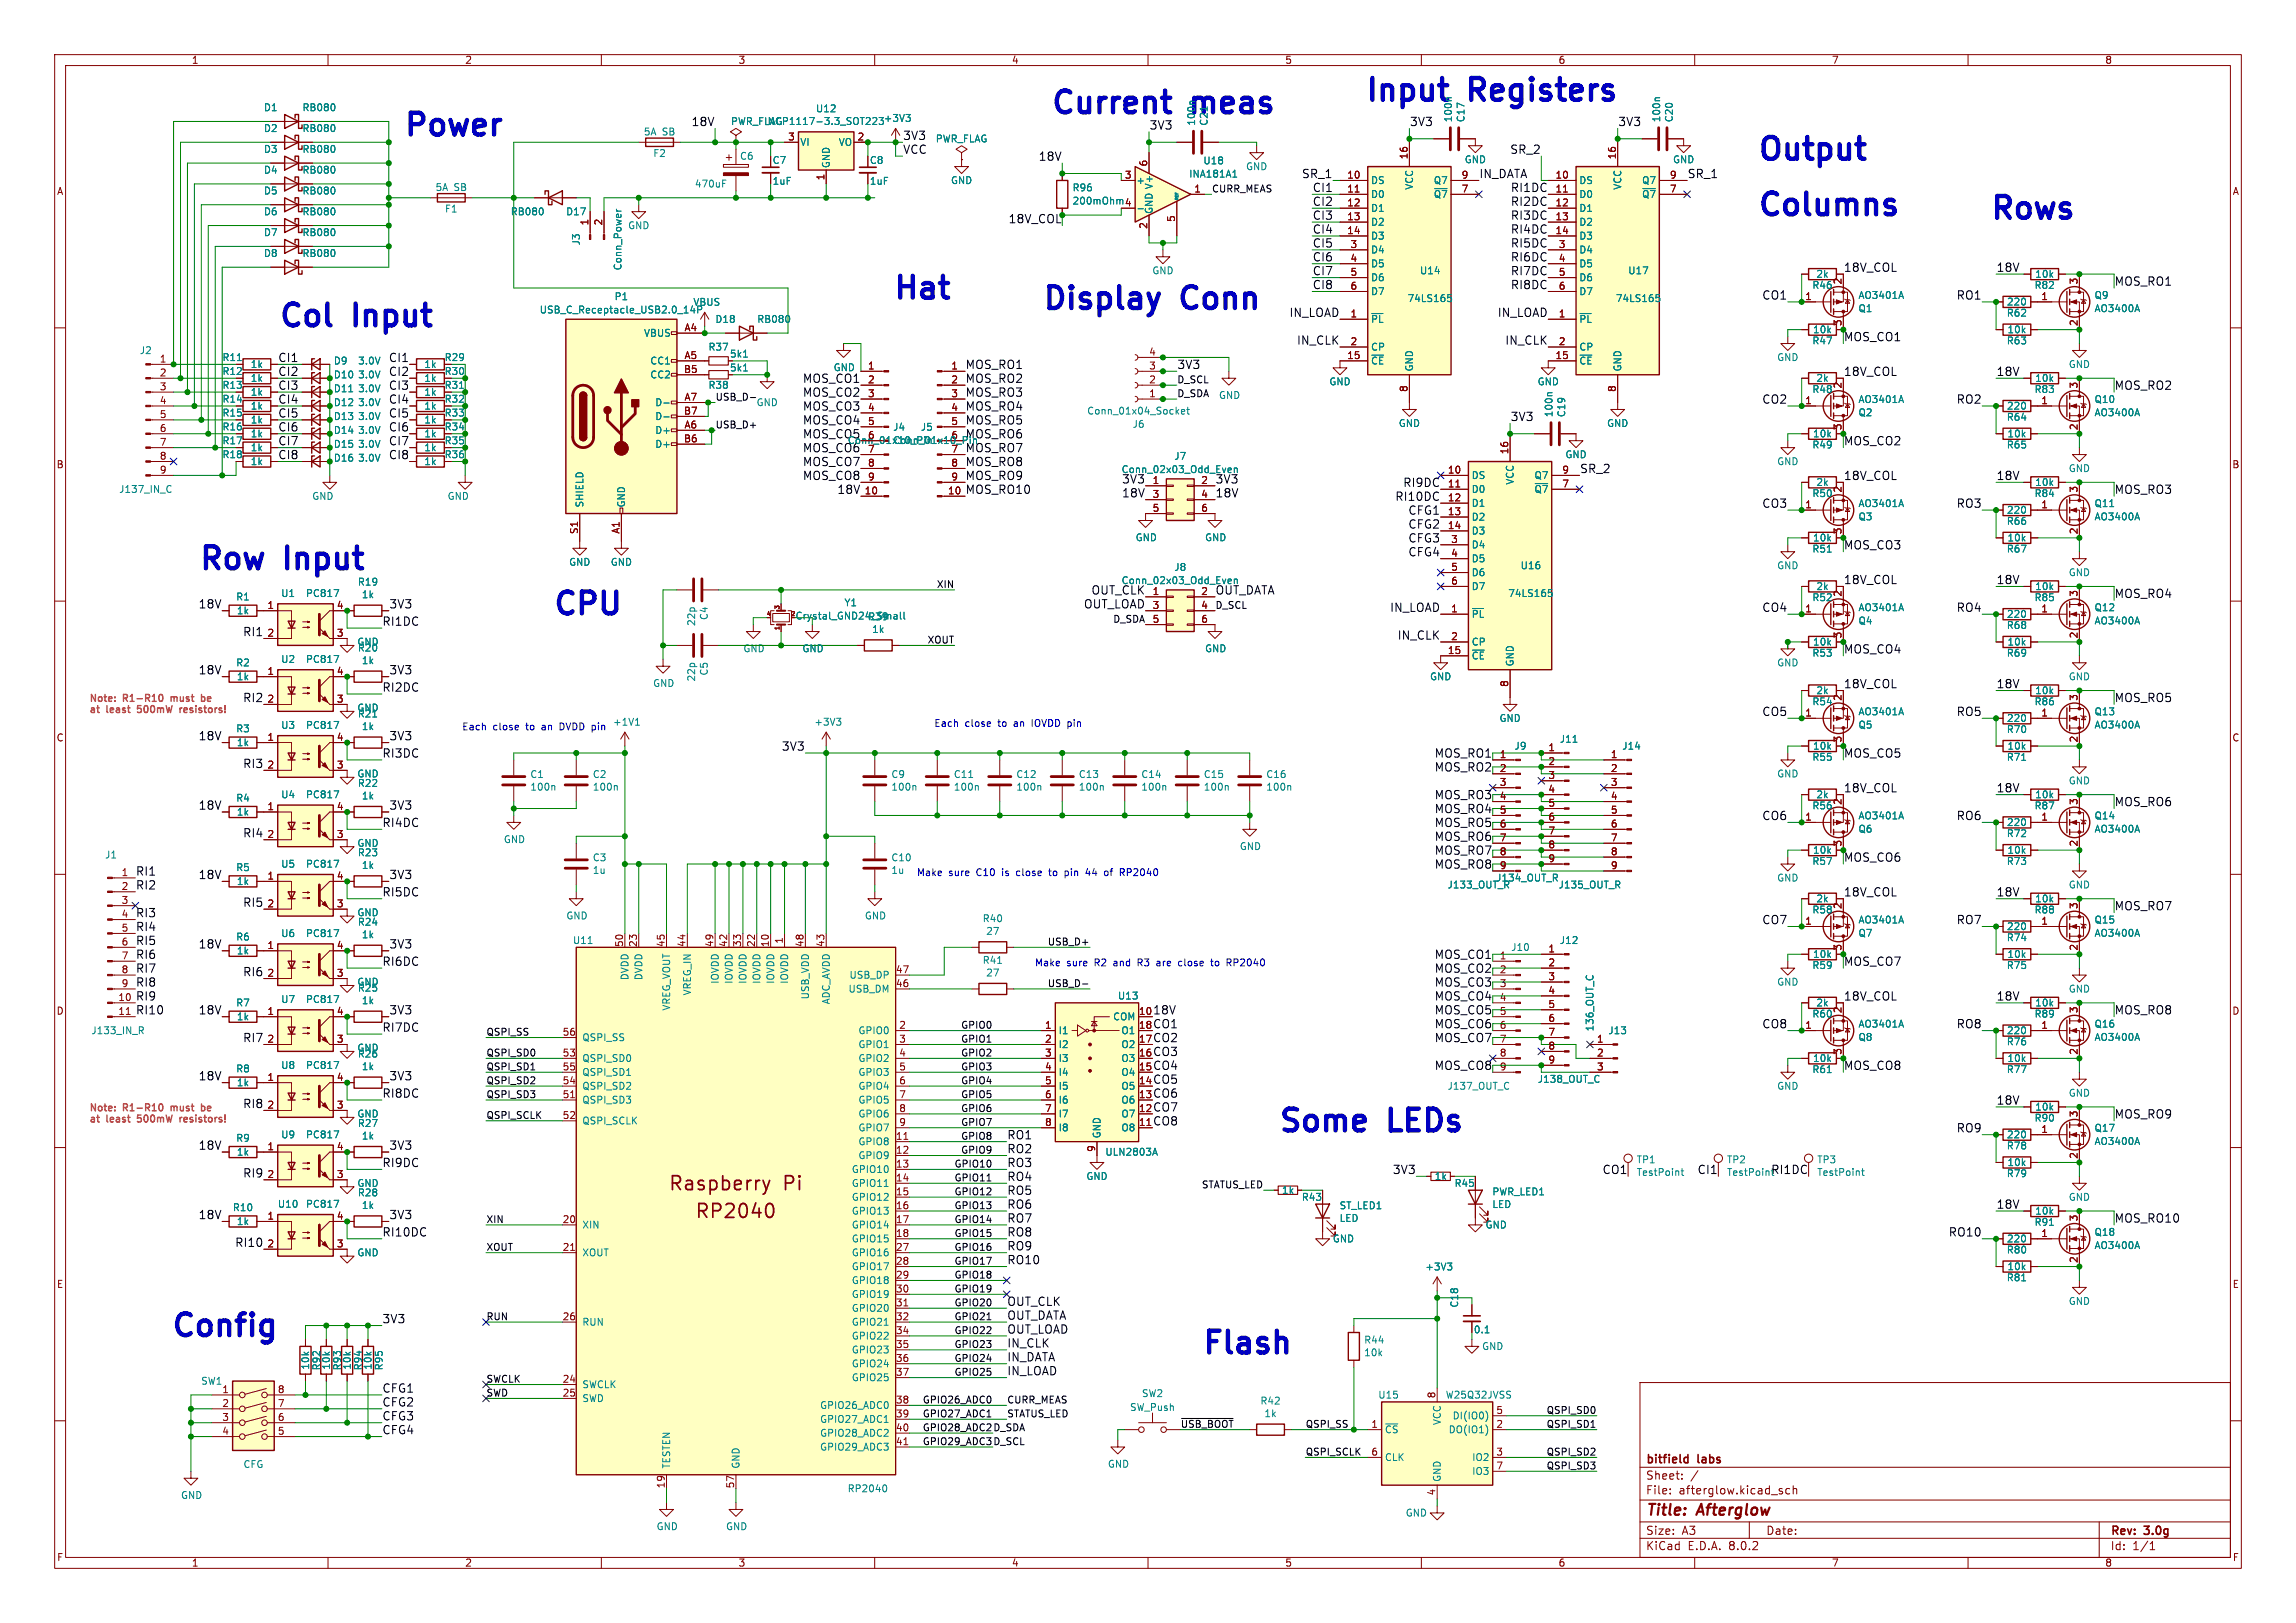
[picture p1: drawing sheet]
<svg xmlns="http://www.w3.org/2000/svg" width="420mm" height="297mm" viewBox="0 0 420 297" stroke-linecap="round" stroke-linejoin="round" font-family="sans-serif">
<defs><g id="words">
<g font-size="5.6" fill="#0000c2">
<text x="192" y="21.1">Current</text>
<text x="269.3" y="18.8">Registers</text>
<text x="73.7" y="25.2">Power</text>
<text x="321.3" y="29.6">Output</text>
<text x="321.3" y="39.8">Columns</text>
<text x="363.9" y="40.4">Rows</text>
<text x="163.2" y="55">Hat</text>
<text x="190.5" y="56.9">Display</text>
<text x="216.7" y="56.9">Conn</text>
<text x="50.8" y="60.1">Col</text>
<text x="65.2" y="60.1">Input</text>
<text x="36.2" y="104.5">Row</text>
<text x="52.7" y="104.5">Input</text>
<text x="101" y="112.8">CPU</text>
<text x="233.7" y="207.4">Some</text>
<text x="254.5" y="207.4">LEDs</text>
<text x="31.1" y="244.9">Config</text>
<text x="219.7" y="248">Flash</text>
</g>
<g font-size="5.6" fill="#008484">
<text x="218.6" y="21.1">meas</text>
<text x="249.6" y="18.8">Input</text>
</g>
<g font-size="3.5" fill="#840000">
<text x="122.2" y="218.3">Raspberry</text>
<text x="143.3" y="218.3">Pi</text>
<text x="127" y="223.4">RP2040</text>
</g>
<g font-size="2.8" fill="#840000">
<text x="301" y="277.9">Title:</text>
<text x="310.6" y="277.9">Afterglow</text>
</g>
<g font-size="2.1">
<text x="126.4" y="23.2">18V</text>
<text x="210.2" y="23.8">3V3</text>
<text x="257.8" y="23.2">3V3</text>
<text x="295.9" y="23.2">3V3</text>
<text x="165.1" y="28.3">VCC</text>
<text x="165.1" y="25.7">3V3</text>
<text x="189.9" y="29.5">18V</text>
<text x="276.2" y="28.3">SR_2</text>
<text x="238.1" y="32.7">SR_1</text>
<text x="240" y="35.2">CI1</text>
<text x="270.5" y="32.7">IN_DATA</text>
<text x="308.6" y="32.7">SR_1</text>
<text x="240" y="40.3">CI3</text>
<text x="240" y="37.8">CI2</text>
<text x="276.3" y="37.8">RI2DC</text>
<text x="276.3" y="40.3">RI3DC</text>
<text x="240" y="47.9">CI6</text>
<text x="240" y="42.9">CI4</text>
<text x="240" y="45.4">CI5</text>
<text x="276.3" y="42.9">RI4DC</text>
<text x="276.3" y="45.4">RI5DC</text>
<text x="276.3" y="47.9">RI6DC</text>
<text x="240" y="53">CI8</text>
<text x="240" y="50.5">CI7</text>
<text x="276.3" y="53">RI8DC</text>
<text x="276.3" y="50.5">RI7DC</text>
<text x="337.2" y="49.9">18V_COL</text>
<text x="365.1" y="49.9">18V</text>
<text x="235.8" y="58.1">IN_LOAD</text>
<text x="273.9" y="58.1">IN_LOAD</text>
<text x="322.3" y="54.9">CO1</text>
<text x="357.9" y="54.9">RO1</text>
<text x="237.2" y="63.2">IN_CLK</text>
<text x="275.3" y="63.2">IN_CLK</text>
<text x="50.8" y="66.4">CI1</text>
<text x="50.8" y="68.9">CI2</text>
<text x="50.8" y="71.4">CI3</text>
<text x="71.1" y="68.9">CI2</text>
<text x="71.1" y="71.4">CI3</text>
<text x="71.1" y="66.4">CI1</text>
<text x="146.8" y="70.2">MOS_CO1</text>
<text x="176.5" y="67.6">MOS_RO1</text>
<text x="176.5" y="70.2">MOS_RO2</text>
<text x="215.3" y="67.6">3V3</text>
<text x="337.2" y="68.9">18V_COL</text>
<text x="365.1" y="68.9">18V</text>
<text x="50.8" y="74">CI4</text>
<text x="50.8" y="76.5">CI5</text>
<text x="71.1" y="76.5">CI5</text>
<text x="71.1" y="74">CI4</text>
<text x="146.8" y="72.7">MOS_CO2</text>
<text x="146.8" y="75.3">MOS_CO3</text>
<text x="146.8" y="77.8">MOS_CO4</text>
<text x="176.5" y="72.7">MOS_RO3</text>
<text x="176.5" y="75.3">MOS_RO4</text>
<text x="176.5" y="77.8">MOS_RO5</text>
<text x="276.2" y="77.2">3V3</text>
<text x="322.3" y="74">CO2</text>
<text x="357.9" y="74">RO2</text>
<text x="50.8" y="81.6">CI7</text>
<text x="50.8" y="79.1">CI6</text>
<text x="71.1" y="81.6">CI7</text>
<text x="71.1" y="79.1">CI6</text>
<text x="146.8" y="82.9">MOS_CO6</text>
<text x="176.5" y="82.9">MOS_RO7</text>
<text x="50.8" y="84.1">CI8</text>
<text x="71.1" y="84.1">CI8</text>
<text x="146.8" y="88">MOS_CO8</text>
<text x="146.8" y="85.4">MOS_CO7</text>
<text x="176.5" y="85.4">MOS_RO8</text>
<text x="176.5" y="88">MOS_RO9</text>
<text x="256.6" y="89.2">RI9DC</text>
<text x="288.9" y="86.7">SR_2</text>
<text x="337.2" y="88">18V_COL</text>
<text x="365.1" y="88">18V</text>
<text x="153.1" y="90.5">18V</text>
<text x="176.5" y="90.5">MOS_RO10</text>
<text x="205.2" y="91.1">18V</text>
<text x="222.2" y="91.1">18V</text>
<text x="255.2" y="91.8">RI10DC</text>
<text x="257.6" y="94.3">CFG1</text>
<text x="322.3" y="93">CO3</text>
<text x="357.9" y="93">RO3</text>
<text x="257.6" y="99.4">CFG3</text>
<text x="257.6" y="101.9">CFG4</text>
<text x="257.6" y="96.8">CFG2</text>
<text x="337.2" y="107">18V_COL</text>
<text x="365.1" y="107">18V</text>
<text x="36.3" y="111.4">18V</text>
<text x="71.1" y="111.4">3V3</text>
<text x="198.2" y="111.4">OUT_LOAD</text>
<text x="254.2" y="112.1">IN_LOAD</text>
<text x="322.3" y="112.1">CO4</text>
<text x="357.9" y="112.1">RO4</text>
<text x="44.4" y="116.5">RI1</text>
<text x="69.8" y="114.6">RI1DC</text>
<text x="255.6" y="117.2">IN_CLK</text>
<text x="36.3" y="123.5">18V</text>
<text x="71.1" y="123.5">3V3</text>
<text x="44.4" y="128.6">RI2</text>
<text x="69.8" y="126.7">RI2DC</text>
<text x="322.3" y="131.1">CO5</text>
<text x="337.2" y="126.1">18V_COL</text>
<text x="357.9" y="131.1">RO5</text>
<text x="365.1" y="126.1">18V</text>
<text x="36.3" y="135.6">18V</text>
<text x="71.1" y="135.6">3V3</text>
<text x="143" y="137.5">3V3</text>
<text x="44.4" y="140.7">RI3</text>
<text x="69.8" y="138.8">RI3DC</text>
<text x="36.3" y="148.3">18V</text>
<text x="71.1" y="148.3">3V3</text>
<text x="337.2" y="145.1">18V_COL</text>
<text x="365.1" y="145.1">18V</text>
<text x="44.4" y="153.4">RI4</text>
<text x="69.8" y="151.5">RI4DC</text>
<text x="322.3" y="150.2">CO6</text>
<text x="357.9" y="150.2">RO6</text>
<text x="24.8" y="160.3">RI1</text>
<text x="36.3" y="161">18V</text>
<text x="71.1" y="161">3V3</text>
<text x="24.8" y="162.9">RI2</text>
<text x="24.8" y="168">RI3</text>
<text x="44.4" y="166.1">RI5</text>
<text x="69.8" y="164.2">RI5DC</text>
<text x="337.2" y="164.2">18V_COL</text>
<text x="365.1" y="164.2">18V</text>
<text x="24.8" y="170.5">RI4</text>
<text x="24.8" y="173">RI5</text>
<text x="36.3" y="173.7">18V</text>
<text x="71.1" y="173.7">3V3</text>
<text x="322.3" y="169.2">CO7</text>
<text x="357.9" y="169.2">RO7</text>
<text x="24.8" y="178.1">RI7</text>
<text x="24.8" y="175.6">RI6</text>
<text x="44.4" y="178.8">RI6</text>
<text x="69.8" y="176.9">RI6DC</text>
<text x="24.8" y="180.7">RI8</text>
<text x="24.8" y="183.2">RI9</text>
<text x="24.8" y="185.7">RI10</text>
<text x="36.3" y="185.7">18V</text>
<text x="71.1" y="185.7">3V3</text>
<text x="210.8" y="185.7">18V</text>
<text x="337.2" y="183.2">18V_COL</text>
<text x="365.1" y="183.2">18V</text>
<text x="44.4" y="190.8">RI7</text>
<text x="69.8" y="188.9">RI7DC</text>
<text x="210.8" y="190.8">CO2</text>
<text x="210.8" y="188.3">CO1</text>
<text x="322.3" y="188.3">CO8</text>
<text x="357.9" y="188.3">RO8</text>
<text x="36.3" y="197.8">18V</text>
<text x="71.1" y="197.8">3V3</text>
<text x="210.8" y="193.4">CO3</text>
<text x="210.8" y="195.9">CO4</text>
<text x="44.4" y="202.9">RI8</text>
<text x="69.8" y="201">RI8DC</text>
<text x="210.8" y="198.4">CO5</text>
<text x="210.8" y="201">CO6</text>
<text x="210.8" y="203.5">CO7</text>
<text x="365.1" y="202.3">18V</text>
<text x="184.1" y="208.6">RO1</text>
<text x="210.8" y="206.1">CO8</text>
<text x="357.9" y="207.3">RO9</text>
<text x="36.3" y="210.5">18V</text>
<text x="44.4" y="215.6">RI9</text>
<text x="69.8" y="213.7">RI9DC</text>
<text x="71.1" y="210.5">3V3</text>
<text x="184.1" y="213.7">RO3</text>
<text x="184.1" y="211.1">RO2</text>
<text x="254.7" y="215">3V3</text>
<text x="293.1" y="215">CO1</text>
<text x="310.5" y="215">CI1</text>
<text x="323.9" y="215">RI1DC</text>
<text x="184.1" y="218.8">RO5</text>
<text x="184.1" y="216.2">RO4</text>
<text x="184.1" y="221.3">RO6</text>
<text x="365.1" y="221.3">18V</text>
<text x="36.3" y="223.2">18V</text>
<text x="69.8" y="226.4">RI10DC</text>
<text x="71.1" y="223.2">3V3</text>
<text x="184.1" y="226.4">RO8</text>
<text x="184.1" y="223.8">RO7</text>
<text x="356.4" y="226.4">RO10</text>
<text x="43" y="228.3">RI10</text>
<text x="184.1" y="228.9">RO9</text>
<text x="184.1" y="231.5">RO10</text>
<text x="184.1" y="239.1">OUT_CLK</text>
<text x="69.8" y="242.3">3V3</text>
<text x="184.1" y="244.2">OUT_LOAD</text>
<text x="184.1" y="241.6">OUT_DATA</text>
<text x="184.1" y="251.8">IN_LOAD</text>
<text x="184.1" y="249.2">IN_DATA</text>
<text x="184.1" y="246.7">IN_CLK</text>
<text x="69.8" y="255">CFG1</text>
<text x="69.8" y="257.5">CFG2</text>
<text x="69.8" y="262.6">CFG4</text>
<text x="69.8" y="260">CFG3</text>
</g>
<g font-size="2.1" fill="#008400">
<text x="276.3" y="35.2">RI1DC</text>
<text x="184.4" y="41">18V_COL</text>
<text x="386.7" y="52.4">MOS_RO1</text>
<text x="337.2" y="62.6">MOS_CO1</text>
<text x="386.7" y="71.4">MOS_RO2</text>
<text x="337.2" y="81.6">MOS_CO2</text>
<text x="386.7" y="90.5">MOS_RO3</text>
<text x="337.2" y="100.7">MOS_CO3</text>
<text x="386.7" y="109.5">MOS_RO4</text>
<text x="337.2" y="119.7">MOS_CO4</text>
<text x="386.7" y="128.6">MOS_RO5</text>
<text x="262.4" y="141.3">MOS_RO2</text>
<text x="262.4" y="138.8">MOS_RO1</text>
<text x="337.2" y="138.8">MOS_CO5</text>
<text x="262.4" y="146.4">MOS_RO3</text>
<text x="262.4" y="148.9">MOS_RO4</text>
<text x="386.7" y="147.6">MOS_RO6</text>
<text x="262.4" y="151.5">MOS_RO5</text>
<text x="262.4" y="154">MOS_RO6</text>
<text x="262.4" y="156.5">MOS_RO7</text>
<text x="262.4" y="159.1">MOS_RO8</text>
<text x="337.2" y="157.8">MOS_CO6</text>
<text x="386.7" y="166.7">MOS_RO7</text>
<text x="262.4" y="178.1">MOS_CO2</text>
<text x="262.4" y="175.6">MOS_CO1</text>
<text x="337.2" y="176.9">MOS_CO7</text>
<text x="262.4" y="183.2">MOS_CO4</text>
<text x="262.4" y="180.7">MOS_CO3</text>
<text x="262.4" y="185.7">MOS_CO5</text>
<text x="386.7" y="185.7">MOS_RO8</text>
<text x="262.4" y="190.8">MOS_CO7</text>
<text x="262.4" y="188.3">MOS_CO6</text>
<text x="262.4" y="195.9">MOS_CO8</text>
<text x="337.2" y="195.9">MOS_CO8</text>
<text x="386.7" y="204.8">MOS_RO9</text>
<text x="386.7" y="223.8">MOS_RO10</text>
</g>
<g font-size="2.1" fill="#008484">
<text x="146.8" y="80.3">MOS_CO5</text>
<text x="176.5" y="80.3">MOS_RO6</text>
<text x="205.2" y="88.6">3V3</text>
<text x="222.2" y="88.6">3V3</text>
<text x="199.6" y="108.9">OUT_CLK</text>
<text x="222.2" y="108.9">OUT_DATA</text>
</g>
<g font-size="2.1" fill="#840000">
<text x="301" y="268.2">bitfield</text>
<text x="310.7" y="268.2">labs</text>
<text x="301" y="273.7">File:</text>
<text x="301" y="271">Sheet:</text>
<text x="307.1" y="273.7">afterglow.kicad_sch</text>
<text x="301" y="281.1">Size:</text>
<text x="307.6" y="281.1">A3</text>
<text x="323" y="281.1">Date:</text>
<text x="386" y="281.3">Rev:</text>
<text x="392.4" y="281.3">3.0g</text>
<text x="301" y="283.9">KiCad</text>
<text x="308.7" y="283.9">E.D.A.</text>
<text x="316.3" y="283.9">8.0.2</text>
<text x="386" y="283.9">Id:</text>
<text x="390.1" y="283.9">1/1</text>
</g>
<g font-size="1.8" fill="#840000">
<text x="35" y="11.9">1</text>
<text x="85" y="11.9">2</text>
<text x="135" y="11.9">3</text>
<text x="185" y="11.9">4</text>
<text x="235" y="11.9">5</text>
<text x="285" y="11.9">6</text>
<text x="335" y="11.9">7</text>
<text x="385" y="11.9">8</text>
<text x="144.1" y="25.8">3</text>
<text x="156.8" y="25.8">2</text>
<text x="257.6" y="29.3" transform="rotate(-90 257.6 29.3)">16</text>
<text x="295.7" y="29.3" transform="rotate(-90 295.7 29.3)">16</text>
<text x="10.3" y="35.9">A</text>
<text x="141.2" y="30.2">C7</text>
<text x="150.9" y="33.1" transform="rotate(-90 150.9 33.1)">1</text>
<text x="159" y="30.2">C8</text>
<text x="205.7" y="32.8">3</text>
<text x="209.9" y="30.6" transform="rotate(-90 209.9 30.6)">6</text>
<text x="218.4" y="35.3">1</text>
<text x="246.3" y="32.8">10</text>
<text x="246.3" y="35.3">11</text>
<text x="267.3" y="35.3">7</text>
<text x="267.3" y="32.8">9</text>
<text x="284.4" y="32.8">10</text>
<text x="284.4" y="35.3">11</text>
<text x="305.4" y="35.3">7</text>
<text x="305.4" y="32.8">9</text>
<text x="408.3" y="35.9">A</text>
<text x="107.7" y="41.3" transform="rotate(-90 107.7 41.3)">1</text>
<text x="110.2" y="41.3" transform="rotate(-90 110.2 41.3)">2</text>
<text x="209.9" y="42" transform="rotate(-90 209.9 42)">2</text>
<text x="215" y="40.7" transform="rotate(-90 215 40.7)">5</text>
<text x="246.3" y="37.8">12</text>
<text x="246.3" y="40.4">13</text>
<text x="284.4" y="37.8">12</text>
<text x="284.4" y="40.4">13</text>
<text x="246.3" y="42.9">14</text>
<text x="246.9" y="45.5">3</text>
<text x="284.4" y="42.9">14</text>
<text x="285" y="45.5">3</text>
<text x="246.9" y="48">4</text>
<text x="246.9" y="50.5">5</text>
<text x="246.9" y="53.1">6</text>
<text x="285" y="48">4</text>
<text x="285" y="50.5">5</text>
<text x="285" y="53.1">6</text>
<text x="336.9" y="52.1" transform="rotate(-90 336.9 52.1)">2</text>
<text x="380.1" y="52.1" transform="rotate(-90 380.1 52.1)">3</text>
<text x="246.9" y="58.2">1</text>
<text x="285" y="58.2">1</text>
<text x="330.1" y="55">1</text>
<text x="336.9" y="59.8" transform="rotate(-90 336.9 59.8)">3</text>
<text x="373.3" y="55">1</text>
<text x="380.1" y="59.8" transform="rotate(-90 380.1 59.8)">2</text>
<text x="125.1" y="60.7">A4</text>
<text x="125.1" y="65.8">A5</text>
<text x="133.4" y="65.6">5k1</text>
<text x="210.1" y="65.2">4</text>
<text x="246.3" y="65.8">15</text>
<text x="246.9" y="63.2">2</text>
<text x="284.4" y="65.8">15</text>
<text x="285" y="63.2">2</text>
<text x="29.1" y="66.4">1</text>
<text x="29.1" y="69">2</text>
<text x="29.1" y="71.5">3</text>
<text x="81.2" y="66.3">R29</text>
<text x="81.2" y="68.8">R30</text>
<text x="81.2" y="71.3">R31</text>
<text x="125" y="68.3">B5</text>
<text x="133.4" y="68.2">5k1</text>
<text x="158.7" y="67.7">1</text>
<text x="158.7" y="70.2">2</text>
<text x="173.9" y="67.7">1</text>
<text x="173.9" y="70.2">2</text>
<text x="210.1" y="70.2">2</text>
<text x="210.1" y="67.7">3</text>
<text x="257.6" y="71.8" transform="rotate(-90 257.6 71.8)">8</text>
<text x="295.7" y="71.8" transform="rotate(-90 295.7 71.8)">8</text>
<text x="336.9" y="71.2" transform="rotate(-90 336.9 71.2)">2</text>
<text x="380.1" y="71.2" transform="rotate(-90 380.1 71.2)">3</text>
<text x="29.1" y="74">4</text>
<text x="29.1" y="76.6">5</text>
<text x="81.2" y="73.9">R32</text>
<text x="81.2" y="76.4">R33</text>
<text x="125" y="75.9">B7</text>
<text x="125.1" y="73.4">A7</text>
<text x="158.7" y="72.8">3</text>
<text x="158.7" y="75.3">4</text>
<text x="158.7" y="77.9">5</text>
<text x="173.9" y="72.8">3</text>
<text x="173.9" y="75.3">4</text>
<text x="173.9" y="77.9">5</text>
<text x="210.1" y="72.8">1</text>
<text x="330.1" y="74">1</text>
<text x="373.3" y="74">1</text>
<text x="29.1" y="79.1">6</text>
<text x="29.1" y="81.7">7</text>
<text x="81.2" y="81.5">R35</text>
<text x="81.2" y="79">R34</text>
<text x="125" y="81">B6</text>
<text x="125.1" y="78.5">A6</text>
<text x="158.7" y="80.4">6</text>
<text x="158.7" y="82.9">7</text>
<text x="276" y="83.2" transform="rotate(-90 276 83.2)">16</text>
<text x="336.9" y="78.8" transform="rotate(-90 336.9 78.8)">3</text>
<text x="380.1" y="78.8" transform="rotate(-90 380.1 78.8)">2</text>
<text x="10.3" y="85.9">B</text>
<text x="29.1" y="84.2">8</text>
<text x="29.1" y="86.7">9</text>
<text x="81.2" y="84">R36</text>
<text x="158.7" y="85.5">8</text>
<text x="158.7" y="88">9</text>
<text x="173.9" y="85.5">8</text>
<text x="173.9" y="88">9</text>
<text x="210.7" y="88.6">1</text>
<text x="219.6" y="88.6">2</text>
<text x="264.8" y="86.7">10</text>
<text x="264.8" y="89.3">11</text>
<text x="285.7" y="89.3">7</text>
<text x="285.7" y="86.7">9</text>
<text x="408.2" y="85.9">B</text>
<text x="158.1" y="90.6">10</text>
<text x="173.3" y="90.6">10</text>
<text x="210.7" y="91.2">3</text>
<text x="210.7" y="93.7">5</text>
<text x="219.6" y="91.2">4</text>
<text x="219.6" y="93.7">6</text>
<text x="264.8" y="91.8">12</text>
<text x="264.8" y="94.4">13</text>
<text x="330.1" y="93.1">1</text>
<text x="336.9" y="90.2" transform="rotate(-90 336.9 90.2)">2</text>
<text x="373.3" y="93.1">1</text>
<text x="380.1" y="90.2" transform="rotate(-90 380.1 90.2)">3</text>
<text x="105.8" y="97.8" transform="rotate(-90 105.8 97.8)">S1</text>
<text x="113.4" y="97.8" transform="rotate(-90 113.4 97.8)">A1</text>
<text x="264.8" y="96.9">14</text>
<text x="265.4" y="99.4">3</text>
<text x="265.4" y="102">4</text>
<text x="336.9" y="97.9" transform="rotate(-90 336.9 97.9)">3</text>
<text x="380.1" y="97.9" transform="rotate(-90 380.1 97.9)">2</text>
<text x="265.4" y="104.5">5</text>
<text x="265.4" y="107.1">6</text>
<text x="48.8" y="111.5">1</text>
<text x="61.5" y="111.5">4</text>
<text x="210.7" y="109">1</text>
<text x="210.7" y="111.5">3</text>
<text x="219.6" y="109">2</text>
<text x="219.6" y="111.5">4</text>
<text x="265.4" y="112.1">1</text>
<text x="330.1" y="112.1">1</text>
<text x="336.9" y="109.3" transform="rotate(-90 336.9 109.3)">2</text>
<text x="373.3" y="112.1">1</text>
<text x="380.1" y="109.3" transform="rotate(-90 380.1 109.3)">3</text>
<text x="48.8" y="116.6">2</text>
<text x="61.5" y="116.6">3</text>
<text x="210.7" y="114">5</text>
<text x="219.6" y="114">6</text>
<text x="264.8" y="119.8">15</text>
<text x="265.4" y="117.2">2</text>
<text x="336.9" y="116.9" transform="rotate(-90 336.9 116.9)">3</text>
<text x="380.1" y="116.9" transform="rotate(-90 380.1 116.9)">2</text>
<text x="48.8" y="123.6">1</text>
<text x="61.5" y="123.6">4</text>
<text x="276" y="125.8" transform="rotate(-90 276 125.8)">8</text>
<text x="48.8" y="128.7">2</text>
<text x="61.5" y="128.7">3</text>
<text x="330.1" y="131.2">1</text>
<text x="336.9" y="128.3" transform="rotate(-90 336.9 128.3)">2</text>
<text x="373.3" y="131.2">1</text>
<text x="380.1" y="128.3" transform="rotate(-90 380.1 128.3)">3</text>
<text x="10.3" y="135.9">C</text>
<text x="48.8" y="135.6">1</text>
<text x="61.5" y="135.6">4</text>
<text x="283.1" y="137.5">1</text>
<text x="336.9" y="136" transform="rotate(-90 336.9 136)">3</text>
<text x="380.1" y="136" transform="rotate(-90 380.1 136)">2</text>
<text x="408.2" y="135.9">C</text>
<text x="48.8" y="140.7">2</text>
<text x="61.5" y="140.7">3</text>
<text x="274.2" y="138.8">1</text>
<text x="274.2" y="141.4">2</text>
<text x="274.2" y="143.9">3</text>
<text x="283.1" y="140.1">2</text>
<text x="283.1" y="142.6">3</text>
<text x="294.6" y="138.8">1</text>
<text x="294.6" y="141.4">2</text>
<text x="294.6" y="143.9">3</text>
<text x="48.8" y="148.3">1</text>
<text x="61.5" y="148.3">4</text>
<text x="274.2" y="146.4">4</text>
<text x="274.2" y="149">5</text>
<text x="283.1" y="145.2">4</text>
<text x="283.1" y="147.7">5</text>
<text x="294.6" y="146.4">4</text>
<text x="294.6" y="149">5</text>
<text x="336.9" y="147.4" transform="rotate(-90 336.9 147.4)">2</text>
<text x="380.1" y="147.4" transform="rotate(-90 380.1 147.4)">3</text>
<text x="48.8" y="153.4">2</text>
<text x="61.5" y="153.4">3</text>
<text x="274.2" y="151.5">6</text>
<text x="274.2" y="154.1">7</text>
<text x="283.1" y="150.2">6</text>
<text x="283.1" y="152.8">7</text>
<text x="283.1" y="155.3">8</text>
<text x="294.6" y="151.5">6</text>
<text x="294.6" y="154.1">7</text>
<text x="330.1" y="150.2">1</text>
<text x="336.9" y="155" transform="rotate(-90 336.9 155)">3</text>
<text x="373.3" y="150.2">1</text>
<text x="380.1" y="155" transform="rotate(-90 380.1 155)">2</text>
<text x="22.2" y="160.4">1</text>
<text x="48.8" y="161">1</text>
<text x="61.5" y="161">4</text>
<text x="274.2" y="156.6">8</text>
<text x="274.2" y="159.1">9</text>
<text x="283.1" y="157.9">9</text>
<text x="294.6" y="156.6">8</text>
<text x="294.6" y="159.1">9</text>
<text x="22.2" y="162.9">2</text>
<text x="22.2" y="165.5">3</text>
<text x="48.8" y="166.1">2</text>
<text x="61.5" y="166.1">3</text>
<text x="336.9" y="166.4" transform="rotate(-90 336.9 166.4)">2</text>
<text x="380.1" y="166.4" transform="rotate(-90 380.1 166.4)">3</text>
<text x="22.2" y="168">4</text>
<text x="22.2" y="170.6">5</text>
<text x="22.2" y="173.1">6</text>
<text x="48.8" y="173.7">1</text>
<text x="61.5" y="173.7">4</text>
<text x="114" y="173.4" transform="rotate(-90 114 173.4)">50</text>
<text x="116.6" y="173.4" transform="rotate(-90 116.6 173.4)">23</text>
<text x="121.7" y="173.4" transform="rotate(-90 121.7 173.4)">45</text>
<text x="125.5" y="173.4" transform="rotate(-90 125.5 173.4)">44</text>
<text x="130.6" y="173.4" transform="rotate(-90 130.6 173.4)">49</text>
<text x="133.1" y="173.4" transform="rotate(-90 133.1 173.4)">42</text>
<text x="135.6" y="173.4" transform="rotate(-90 135.6 173.4)">33</text>
<text x="138.2" y="173.4" transform="rotate(-90 138.2 173.4)">22</text>
<text x="140.7" y="173.4" transform="rotate(-90 140.7 173.4)">10</text>
<text x="143.3" y="172.8" transform="rotate(-90 143.3 172.8)">1</text>
<text x="147.1" y="173.4" transform="rotate(-90 147.1 173.4)">48</text>
<text x="150.9" y="173.4" transform="rotate(-90 150.9 173.4)">43</text>
<text x="330.1" y="169.3">1</text>
<text x="373.3" y="169.3">1</text>
<text x="22.2" y="175.6">7</text>
<text x="22.2" y="178.2">8</text>
<text x="48.8" y="178.8">2</text>
<text x="61.5" y="178.8">3</text>
<text x="163.8" y="178.2">47</text>
<text x="274.2" y="175.6">1</text>
<text x="274.2" y="178.2">2</text>
<text x="283.1" y="174.4">1</text>
<text x="283.1" y="176.9">2</text>
<text x="283.1" y="179.5">3</text>
<text x="336.9" y="174.1" transform="rotate(-90 336.9 174.1)">3</text>
<text x="380.1" y="174.1" transform="rotate(-90 380.1 174.1)">2</text>
<text x="10.3" y="185.9">D</text>
<text x="21.5" y="183.3">10</text>
<text x="21.5" y="185.8">11</text>
<text x="22.2" y="180.7">9</text>
<text x="48.8" y="185.8">1</text>
<text x="61.5" y="185.8">4</text>
<text x="163.8" y="180.7">46</text>
<text x="208.2" y="185.8">10</text>
<text x="274.2" y="180.7">3</text>
<text x="274.2" y="183.3">4</text>
<text x="274.2" y="185.8">5</text>
<text x="283.1" y="182">4</text>
<text x="283.1" y="184.5">5</text>
<text x="336.9" y="185.5" transform="rotate(-90 336.9 185.5)">2</text>
<text x="380.1" y="185.5" transform="rotate(-90 380.1 185.5)">3</text>
<text x="408.2" y="185.9">D</text>
<text x="48.8" y="190.9">2</text>
<text x="61.5" y="190.9">3</text>
<text x="102.8" y="189.6">56</text>
<text x="164.4" y="188.3">2</text>
<text x="164.4" y="190.9">3</text>
<text x="191.1" y="188.3">1</text>
<text x="191.1" y="190.9">2</text>
<text x="208.2" y="190.9">17</text>
<text x="208.2" y="188.3">18</text>
<text x="274.2" y="188.3">6</text>
<text x="274.2" y="190.9">7</text>
<text x="283.1" y="187.1">6</text>
<text x="283.1" y="189.6">7</text>
<text x="292" y="190.9">1</text>
<text x="330.1" y="188.3">1</text>
<text x="373.3" y="188.3">1</text>
<text x="48.8" y="197.9">1</text>
<text x="61.5" y="197.9">4</text>
<text x="102.8" y="193.4">53</text>
<text x="102.8" y="196">55</text>
<text x="164.4" y="193.4">4</text>
<text x="164.4" y="196">5</text>
<text x="191.1" y="193.4">3</text>
<text x="191.1" y="196">4</text>
<text x="208.2" y="196">15</text>
<text x="208.2" y="193.4">16</text>
<text x="274.2" y="193.4">8</text>
<text x="274.2" y="196">9</text>
<text x="283.1" y="192.2">8</text>
<text x="283.1" y="194.7">9</text>
<text x="292" y="193.4">2</text>
<text x="292" y="196">3</text>
<text x="336.9" y="193.1" transform="rotate(-90 336.9 193.1)">3</text>
<text x="380.1" y="193.1" transform="rotate(-90 380.1 193.1)">2</text>
<text x="48.8" y="202.9">2</text>
<text x="61.5" y="202.9">3</text>
<text x="102.8" y="201">51</text>
<text x="102.8" y="198.5">54</text>
<text x="164.4" y="198.5">6</text>
<text x="164.4" y="201">7</text>
<text x="164.4" y="203.6">8</text>
<text x="191.1" y="198.5">5</text>
<text x="191.1" y="201">6</text>
<text x="191.1" y="203.6">7</text>
<text x="208.2" y="203.6">12</text>
<text x="208.2" y="201">13</text>
<text x="208.2" y="198.5">14</text>
<text x="102.8" y="204.9">52</text>
<text x="163.8" y="208.7">11</text>
<text x="164.4" y="206.1">9</text>
<text x="191.1" y="206.1">8</text>
<text x="208.2" y="206.1">11</text>
<text x="373.3" y="207.4">1</text>
<text x="380.1" y="204.5" transform="rotate(-90 380.1 204.5)">3</text>
<text x="48.8" y="210.6">1</text>
<text x="48.8" y="215.6">2</text>
<text x="61.5" y="215.6">3</text>
<text x="61.5" y="210.6">4</text>
<text x="163.8" y="211.2">12</text>
<text x="163.8" y="213.7">13</text>
<text x="200.4" y="210.9" transform="rotate(-90 200.4 210.9)">9</text>
<text x="380.1" y="212.2" transform="rotate(-90 380.1 212.2)">2</text>
<text x="163.8" y="216.3">14</text>
<text x="163.8" y="218.8">15</text>
<text x="163.8" y="221.4">16</text>
<text x="48.8" y="223.3">1</text>
<text x="61.5" y="223.3">4</text>
<text x="102.8" y="223.9">20</text>
<text x="163.8" y="223.9">17</text>
<text x="163.8" y="226.4">18</text>
<text x="373.3" y="226.4">1</text>
<text x="380.1" y="223.6" transform="rotate(-90 380.1 223.6)">3</text>
<text x="48.8" y="228.3">2</text>
<text x="61.5" y="228.3">3</text>
<text x="102.8" y="229">21</text>
<text x="163.8" y="229">27</text>
<text x="163.8" y="231.5">28</text>
<text x="380.1" y="231.2" transform="rotate(-90 380.1 231.2)">2</text>
<text x="10.3" y="235.9">E</text>
<text x="163.8" y="234.1">29</text>
<text x="163.8" y="236.6">30</text>
<text x="163.8" y="239.1">31</text>
<text x="408.3" y="235.9">E</text>
<text x="102.8" y="241.7">26</text>
<text x="163.8" y="241.7">32</text>
<text x="163.8" y="244.2">34</text>
<text x="163.8" y="246.8">35</text>
<text x="163.8" y="249.3">36</text>
<text x="163.8" y="251.8">37</text>
<text x="40.6" y="255">1</text>
<text x="40.6" y="257.6">2</text>
<text x="50.7" y="257.6">7</text>
<text x="50.7" y="255">8</text>
<text x="102.8" y="253.1">24</text>
<text x="102.8" y="255.7">25</text>
<text x="163.8" y="256.9">38</text>
<text x="262.6" y="256" transform="rotate(-90 262.6 256)">8</text>
<text x="40.6" y="260.1">3</text>
<text x="40.6" y="262.6">4</text>
<text x="50.7" y="262.6">5</text>
<text x="50.7" y="260.1">6</text>
<text x="163.8" y="259.5">39</text>
<text x="163.8" y="262">40</text>
<text x="250.8" y="261.4">1</text>
<text x="273.6" y="261.4">2</text>
<text x="273.6" y="258.8">5</text>
<text x="163.8" y="264.5">41</text>
<text x="250.8" y="266.4">6</text>
<text x="273.6" y="266.4">3</text>
<text x="273.6" y="269">7</text>
<text x="121.7" y="272.5" transform="rotate(-90 121.7 272.5)">19</text>
<text x="134.4" y="272.5" transform="rotate(-90 134.4 272.5)">57</text>
<text x="262.6" y="273.8" transform="rotate(-90 262.6 273.8)">4</text>
<text x="10.3" y="285.9">F</text>
<text x="35" y="286.9">1</text>
<text x="85" y="286.9">2</text>
<text x="135" y="286.9">3</text>
<text x="185" y="286.9">4</text>
<text x="235" y="286.9">5</text>
<text x="285" y="286.9">6</text>
<text x="335" y="286.9">7</text>
<text x="385" y="286.9">8</text>
<text x="408.3" y="285.9">F</text>
</g>
<g font-size="1.8" fill="#008484">
<text x="48.2" y="20.5">D1</text>
<text x="55.2" y="20.5">RB080</text>
<text x="133.6" y="23.1">PWR_FLAG</text>
<text x="140.3" y="23.1">NCP1117-3.3_SOT223</text>
<text x="149.2" y="20.8">U12</text>
<text x="161.6" y="22.5">+3V3</text>
<text x="218.8" y="23.1" transform="rotate(-90 218.8 23.1)">100n</text>
<text x="221.1" y="23.1" transform="rotate(-90 221.1 23.1)">C21</text>
<text x="265.8" y="22.5" transform="rotate(-90 265.8 22.5)">100n</text>
<text x="268.1" y="22.5" transform="rotate(-90 268.1 22.5)">C17</text>
<text x="303.9" y="22.5" transform="rotate(-90 303.9 22.5)">100n</text>
<text x="306.2" y="22.5" transform="rotate(-90 306.2 22.5)">C20</text>
<text x="48.2" y="28.2">D3</text>
<text x="48.2" y="24.4">D2</text>
<text x="55.2" y="28.2">RB080</text>
<text x="55.2" y="24.4">RB080</text>
<text x="117.7" y="25">5A</text>
<text x="119.4" y="28.9">F2</text>
<text x="121.1" y="25">SB</text>
<text x="135.3" y="29.4">C6</text>
<text x="146.3" y="26.9">VI</text>
<text x="153.3" y="26.9">VO</text>
<text x="171.1" y="26.3">PWR_FLAG</text>
<text x="48.2" y="32">D4</text>
<text x="48.2" y="35.8">D5</text>
<text x="55.2" y="32">RB080</text>
<text x="55.2" y="35.8">RB080</text>
<text x="79.6" y="35.2">5A</text>
<text x="83" y="35.2">SB</text>
<text x="127" y="34.5">470uF</text>
<text x="141.2" y="34">1uF</text>
<text x="152" y="30.9" transform="rotate(-90 152 30.9)">GND</text>
<text x="159" y="34">1uF</text>
<text x="173.9" y="33.9">GND</text>
<text x="196.1" y="35.2">R96</text>
<text x="207.8" y="33.9">+</text>
<text x="217.4" y="32.7">INA181A1</text>
<text x="220" y="30.3">U18</text>
<text x="227.8" y="31.3">GND</text>
<text x="250.7" y="33.9">DS</text>
<text x="258.7" y="34.8" transform="rotate(-90 258.7 34.8)">VCC</text>
<text x="262.2" y="33.9">Q7</text>
<text x="267.8" y="30.1">GND</text>
<text x="288.8" y="33.9">DS</text>
<text x="296.8" y="34.8" transform="rotate(-90 296.8 34.8)">VCC</text>
<text x="300.3" y="33.9">Q7</text>
<text x="305.9" y="30.1">GND</text>
<text x="48.2" y="39.6">D6</text>
<text x="55.2" y="39.6">RB080</text>
<text x="81.3" y="39.1">F1</text>
<text x="93.3" y="39.6">RB080</text>
<text x="103.5" y="39.6">D17</text>
<text x="196.1" y="37.6">200mOhm</text>
<text x="205.7" y="37.8">4</text>
<text x="211" y="39.2" transform="rotate(-90 211 39.2)">GND V+</text>
<text x="250.7" y="36.4">D0</text>
<text x="250.7" y="39">D1</text>
<text x="250.7" y="41.5">D2</text>
<text x="262.2" y="36.4">~{Q7}</text>
<text x="288.8" y="36.4">D0</text>
<text x="288.8" y="39">D1</text>
<text x="288.8" y="41.5">D2</text>
<text x="300.3" y="36.4">~{Q7}</text>
<text x="48.2" y="47.2">D8</text>
<text x="48.2" y="43.4">D7</text>
<text x="55.2" y="47.2">RB080</text>
<text x="55.2" y="43.4">RB080</text>
<text x="106.3" y="45" transform="rotate(-90 106.3 45)">J3</text>
<text x="114.8" y="42.1">GND</text>
<text x="250.7" y="44">D3</text>
<text x="250.7" y="46.6">D4</text>
<text x="288.8" y="44">D3</text>
<text x="288.8" y="46.6">D4</text>
<text x="113.9" y="49.6" transform="rotate(-90 113.9 49.6)">Conn_Power</text>
<text x="210.7" y="50.4">GND</text>
<text x="250.7" y="49.1">D5</text>
<text x="250.7" y="51.7">D6</text>
<text x="259.6" y="50.4">U14</text>
<text x="288.8" y="49.1">D5</text>
<text x="288.8" y="51.7">D6</text>
<text x="297.7" y="50.4">U17</text>
<text x="331.4" y="53.1">R46</text>
<text x="332.2" y="51">2k</text>
<text x="372.1" y="53.1">R82</text>
<text x="372.2" y="51">10k</text>
<text x="98.6" y="57.6">USB_C_Receptacle_USB2.0_14P</text>
<text x="112.3" y="55.1">P1</text>
<text x="126.7" y="56.2">VBUS</text>
<text x="130.8" y="59.3">D18</text>
<text x="138.4" y="59.3">RB080</text>
<text x="250.7" y="59.3">~{PL}</text>
<text x="250.7" y="54.2">D7</text>
<text x="257.4" y="55.5">74LS165</text>
<text x="288.8" y="59.3">~{PL}</text>
<text x="288.8" y="54.2">D7</text>
<text x="295.5" y="55.5">74LS165</text>
<text x="339.9" y="57.3">Q1</text>
<text x="339.9" y="54.9">AO3401A</text>
<text x="367" y="58.1">R62</text>
<text x="367" y="56.1">220</text>
<text x="383" y="54.9">Q9</text>
<text x="383" y="57.3">AO3400A</text>
<text x="25.5" y="65">J2</text>
<text x="117.7" y="61.8">VBUS</text>
<text x="129.5" y="64.4">R37</text>
<text x="250.7" y="64.4">CP</text>
<text x="288.8" y="64.4">CP</text>
<text x="331.4" y="63.2">R47</text>
<text x="331.5" y="61.2">10k</text>
<text x="367" y="63.2">R63</text>
<text x="367.1" y="61.2">10k</text>
<text x="40.6" y="68.8">R12</text>
<text x="40.6" y="71.3">R13</text>
<text x="40.6" y="66.3">R11</text>
<text x="45.8" y="70.1">1k</text>
<text x="45.8" y="67.5">1k</text>
<text x="61" y="66.9">D9</text>
<text x="61" y="69.4">D10</text>
<text x="61" y="72">D11</text>
<text x="65.4" y="69.4">3.0V</text>
<text x="65.4" y="66.9">3.0V</text>
<text x="65.4" y="72">3.0V</text>
<text x="77.5" y="67.5">1k</text>
<text x="77.5" y="70.1">1k</text>
<text x="118.9" y="66.9">CC1</text>
<text x="118.9" y="69.4">CC2</text>
<text x="129.5" y="71.3">R38</text>
<text x="152.4" y="68.1">GND</text>
<text x="243.1" y="70.7">GND</text>
<text x="250.7" y="66.9">~{CE}</text>
<text x="258.7" y="68.1" transform="rotate(-90 258.7 68.1)">GND</text>
<text x="281.2" y="70.7">GND</text>
<text x="288.8" y="66.9">~{CE}</text>
<text x="296.8" y="68.1" transform="rotate(-90 296.8 68.1)">GND</text>
<text x="325" y="66.3">GND</text>
<text x="332.2" y="70.1">2k</text>
<text x="372.2" y="70.1">10k</text>
<text x="378.3" y="67.5">GND</text>
<text x="40.6" y="73.9">R14</text>
<text x="40.6" y="76.4">R15</text>
<text x="45.8" y="75.2">1k</text>
<text x="45.8" y="77.7">1k</text>
<text x="45.8" y="72.6">1k</text>
<text x="61" y="77.1">D13</text>
<text x="61" y="74.5">D12</text>
<text x="65.4" y="77.1">3.0V</text>
<text x="65.4" y="74.5">3.0V</text>
<text x="77.5" y="75.2">1k</text>
<text x="77.5" y="72.6">1k</text>
<text x="77.5" y="77.7">1k</text>
<text x="119.8" y="74.5">D-</text>
<text x="119.8" y="77.1">D-</text>
<text x="138.3" y="74.5">GND</text>
<text x="198.8" y="76.1">Conn_01x04_Socket</text>
<text x="222.9" y="73.2">GND</text>
<text x="284.2" y="76.4" transform="rotate(-90 284.2 76.4)">100n</text>
<text x="286.5" y="76.4" transform="rotate(-90 286.5 76.4)">C19</text>
<text x="331.4" y="72.1">R48</text>
<text x="339.9" y="76.4">Q2</text>
<text x="339.9" y="73.9">AO3401A</text>
<text x="367" y="77.2">R64</text>
<text x="367" y="75.2">220</text>
<text x="372.1" y="72.1">R83</text>
<text x="383" y="73.9">Q10</text>
<text x="383" y="76.4">AO3400A</text>
<text x="40.6" y="79">R16</text>
<text x="40.6" y="81.5">R17</text>
<text x="45.8" y="80.2">1k</text>
<text x="45.8" y="82.8">1k</text>
<text x="61" y="79.6">D14</text>
<text x="61" y="82.1">D15</text>
<text x="65.4" y="79.6">3.0V</text>
<text x="65.4" y="82.1">3.0V</text>
<text x="77.5" y="82.8">1k</text>
<text x="77.5" y="80.2">1k</text>
<text x="119.8" y="79.6">D+</text>
<text x="119.8" y="82.1">D+</text>
<text x="155" y="81.5">Conn_01x10_Pin</text>
<text x="163.3" y="79">J4</text>
<text x="163.3" y="81.5">Conn_01x10_Pin</text>
<text x="168.3" y="79">J5</text>
<text x="173.9" y="80.4">6</text>
<text x="173.9" y="82.9">7</text>
<text x="207.1" y="78.5">J6</text>
<text x="255.8" y="78.3">GND</text>
<text x="293.9" y="78.3">GND</text>
<text x="331.4" y="82.3">R49</text>
<text x="331.5" y="80.2">10k</text>
<text x="367" y="82.3">R65</text>
<text x="367.1" y="80.2">10k</text>
<text x="40.6" y="84">R18</text>
<text x="45.8" y="85.3">1k</text>
<text x="61" y="84.7">D16</text>
<text x="65.4" y="84.7">3.0V</text>
<text x="77.5" y="85.3">1k</text>
<text x="205.1" y="86.8">Conn_02x03_Odd_Even</text>
<text x="214.7" y="84.3">J7</text>
<text x="269.1" y="87.9">DS</text>
<text x="277.1" y="88.8" transform="rotate(-90 277.1 88.8)">VCC</text>
<text x="280.6" y="87.9">Q7</text>
<text x="286.3" y="84">GND</text>
<text x="325" y="85.3">GND</text>
<text x="332.2" y="89.1">2k</text>
<text x="372.2" y="89.1">10k</text>
<text x="378.3" y="86.6">GND</text>
<text x="21.7" y="90.4">J137_IN_C</text>
<text x="57" y="91.7">GND</text>
<text x="81.8" y="91.7">GND</text>
<text x="106.9" y="93" transform="rotate(-90 106.9 93)">SHIELD</text>
<text x="114.5" y="93" transform="rotate(-90 114.5 93)">GND</text>
<text x="269.1" y="90.4">D0</text>
<text x="269.1" y="92.9">D1</text>
<text x="269.1" y="95.5">D2</text>
<text x="280.6" y="90.4">~{Q7}</text>
<text x="331.4" y="91.2">R50</text>
<text x="339.9" y="95.4">Q3</text>
<text x="339.9" y="93">AO3401A</text>
<text x="367" y="94.2">220</text>
<text x="372.1" y="91.2">R84</text>
<text x="383" y="93">Q11</text>
<text x="383" y="95.4">AO3400A</text>
<text x="207.6" y="99.2">GND</text>
<text x="220.3" y="99.2">GND</text>
<text x="269.1" y="98">D3</text>
<text x="269.1" y="100.6">D4</text>
<text x="331.4" y="101.3">R51</text>
<text x="331.5" y="99.3">10k</text>
<text x="367" y="96.2">R66</text>
<text x="367" y="101.3">R67</text>
<text x="367.1" y="99.3">10k</text>
<text x="65.4" y="107.4">R19</text>
<text x="104" y="103.7">GND</text>
<text x="111.6" y="103.7">GND</text>
<text x="205.1" y="107.1">Conn_02x03_Odd_Even</text>
<text x="214.7" y="104.7">J8</text>
<text x="269.1" y="103.1">D5</text>
<text x="269.1" y="105.6">D6</text>
<text x="278.1" y="104.4">U16</text>
<text x="325" y="104.4">GND</text>
<text x="378.3" y="105.6">GND</text>
<text x="43.1" y="110.1">R1</text>
<text x="43.2" y="112.6">1k</text>
<text x="51.3" y="109.4">U1</text>
<text x="55.9" y="109.4">PC817</text>
<text x="66.1" y="109.7">1k</text>
<text x="129.7" y="113.6" transform="rotate(-90 129.7 113.6)">C4</text>
<text x="145.4" y="113.6">Crystal_GND24_Small</text>
<text x="154.4" y="111.2">Y1</text>
<text x="158.7" y="113.7">R39</text>
<text x="269.1" y="113.3">~{PL}</text>
<text x="269.1" y="108.2">D7</text>
<text x="275.8" y="109.4">74LS165</text>
<text x="331.4" y="110.2">R52</text>
<text x="332.2" y="108.2">2k</text>
<text x="339.9" y="112">AO3401A</text>
<text x="367" y="113.3">220</text>
<text x="372.1" y="110.2">R85</text>
<text x="372.2" y="108.2">10k</text>
<text x="383" y="112">Q12</text>
<text x="65.3" y="118.3">GND</text>
<text x="65.4" y="119.4">R20</text>
<text x="127.4" y="114.7" transform="rotate(-90 127.4 114.7)">22p</text>
<text x="135.9" y="119.6">GND</text>
<text x="146.7" y="119.6">GND</text>
<text x="159.4" y="116">1k</text>
<text x="220.3" y="119.6">GND</text>
<text x="269.1" y="118.3">CP</text>
<text x="331.5" y="118.3">10k</text>
<text x="339.9" y="114.5">Q4</text>
<text x="367" y="115.3">R68</text>
<text x="367.1" y="118.3">10k</text>
<text x="383" y="114.5">AO3400A</text>
<text x="43.1" y="122.1">R2</text>
<text x="43.2" y="124.7">1k</text>
<text x="51.3" y="121.5">U2</text>
<text x="55.9" y="121.5">PC817</text>
<text x="66.1" y="121.7">1k</text>
<text x="119.4" y="125.9">GND</text>
<text x="127.4" y="124.8" transform="rotate(-90 127.4 124.8)">22p</text>
<text x="129.7" y="123.7" transform="rotate(-90 129.7 123.7)">C5</text>
<text x="261.5" y="124.7">GND</text>
<text x="269.1" y="120.9">~{CE}</text>
<text x="277.1" y="122" transform="rotate(-90 277.1 122)">GND</text>
<text x="325" y="122.1">GND</text>
<text x="331.4" y="120.4">R53</text>
<text x="367" y="120.4">R69</text>
<text x="378.3" y="124.7">GND</text>
<text x="65.3" y="130.4">GND</text>
<text x="65.4" y="131.5">R21</text>
<text x="331.4" y="129.3">R54</text>
<text x="332.2" y="127.2">2k</text>
<text x="339.9" y="131.1">AO3401A</text>
<text x="372.1" y="129.3">R86</text>
<text x="372.2" y="127.2">10k</text>
<text x="383" y="131.1">Q13</text>
<text x="43.1" y="134.2">R3</text>
<text x="43.2" y="136.8">1k</text>
<text x="51.3" y="133.6">U3</text>
<text x="55.9" y="133.6">PC817</text>
<text x="66.1" y="133.8">1k</text>
<text x="112" y="133">+1V1</text>
<text x="148.9" y="133">+3V3</text>
<text x="274.2" y="132.3">GND</text>
<text x="276.9" y="137.4">J9</text>
<text x="285.2" y="136.1">J11</text>
<text x="296.7" y="137.4">J14</text>
<text x="331.5" y="137.4">10k</text>
<text x="339.9" y="133.5">Q5</text>
<text x="367" y="134.3">R70</text>
<text x="367" y="132.3">220</text>
<text x="367.1" y="137.4">10k</text>
<text x="383" y="133.5">AO3400A</text>
<text x="65.3" y="142.5">GND</text>
<text x="96.9" y="142.6">C1</text>
<text x="108.3" y="142.6">C2</text>
<text x="163" y="142.6">C9</text>
<text x="174.4" y="142.6">C11</text>
<text x="185.8" y="142.6">C12</text>
<text x="197.2" y="142.6">C13</text>
<text x="208.7" y="142.6">C14</text>
<text x="220.1" y="142.6">C15</text>
<text x="231.5" y="142.6">C16</text>
<text x="325" y="142.5">GND</text>
<text x="331.4" y="139.4">R55</text>
<text x="367" y="139.4">R71</text>
<text x="378.3" y="143.7">GND</text>
<text x="43.1" y="146.9">R4</text>
<text x="43.2" y="149.5">1k</text>
<text x="51.3" y="146.3">U4</text>
<text x="55.9" y="146.3">PC817</text>
<text x="65.4" y="144.2">R22</text>
<text x="66.1" y="146.5">1k</text>
<text x="96.9" y="144.9">100n</text>
<text x="108.3" y="144.9">100n</text>
<text x="163" y="144.9">100n</text>
<text x="174.4" y="144.9">100n</text>
<text x="185.8" y="144.9">100n</text>
<text x="197.2" y="144.9">100n</text>
<text x="208.7" y="144.9">100n</text>
<text x="220.1" y="144.9">100n</text>
<text x="231.5" y="144.9">100n</text>
<text x="331.4" y="148.3">R56</text>
<text x="332.2" y="146.3">2k</text>
<text x="372.1" y="148.3">R87</text>
<text x="372.2" y="146.3">10k</text>
<text x="65.3" y="155.2">GND</text>
<text x="92.1" y="154.5">GND</text>
<text x="226.7" y="155.8">GND</text>
<text x="339.9" y="152.6">Q6</text>
<text x="339.9" y="150.1">AO3401A</text>
<text x="367" y="153.4">R72</text>
<text x="367" y="151.4">220</text>
<text x="383" y="150.1">Q14</text>
<text x="383" y="152.6">AO3400A</text>
<text x="19.1" y="157.3">J1</text>
<text x="43.1" y="159.6">R5</text>
<text x="51.3" y="159">U5</text>
<text x="55.9" y="159">PC817</text>
<text x="65.4" y="156.9">R23</text>
<text x="66.1" y="159.2">1k</text>
<text x="108.3" y="157.8">C3</text>
<text x="108.3" y="160.1">1u</text>
<text x="163" y="160.1">1u</text>
<text x="163" y="157.8">C10</text>
<text x="273.6" y="161.5">J134_OUT_R</text>
<text x="325" y="161.5">GND</text>
<text x="331.4" y="158.5">R57</text>
<text x="331.5" y="156.4">10k</text>
<text x="367" y="158.5">R73</text>
<text x="367.1" y="156.4">10k</text>
<text x="43.2" y="162.2">1k</text>
<text x="65.3" y="167.9">GND</text>
<text x="264.7" y="162.8">J133_OUT_R</text>
<text x="285" y="162.8">J135_OUT_R</text>
<text x="331.4" y="167.4">R58</text>
<text x="332.2" y="165.3">2k</text>
<text x="372.1" y="167.4">R88</text>
<text x="372.2" y="165.3">10k</text>
<text x="378.3" y="162.8">GND</text>
<text x="43.1" y="172.3">R6</text>
<text x="51.3" y="171.7">U6</text>
<text x="55.9" y="171.7">PC817</text>
<text x="65.4" y="169.6">R24</text>
<text x="66.1" y="171.9">1k</text>
<text x="103.5" y="168.5">GND</text>
<text x="104.7" y="172.9">U11</text>
<text x="158.1" y="168.5">GND</text>
<text x="179.7" y="169">R40</text>
<text x="180.3" y="171.3">27</text>
<text x="285.2" y="172.9">J12</text>
<text x="339.9" y="171.6">Q7</text>
<text x="339.9" y="169.2">AO3401A</text>
<text x="367" y="172.4">R74</text>
<text x="367" y="170.4">220</text>
<text x="383" y="169.2">Q15</text>
<text x="383" y="171.6">AO3400A</text>
<text x="43.2" y="174.9">1k</text>
<text x="115.2" y="179.5" transform="rotate(-90 115.2 179.5)">DVDD</text>
<text x="117.7" y="179.5" transform="rotate(-90 117.7 179.5)">DVDD</text>
<text x="155.3" y="179.3">USB_DP</text>
<text x="179.7" y="176.6">R41</text>
<text x="180.3" y="178.9">27</text>
<text x="276.3" y="174.2">J10</text>
<text x="331.4" y="177.5">R59</text>
<text x="331.5" y="175.5">10k</text>
<text x="367" y="177.5">R75</text>
<text x="367.1" y="175.5">10k</text>
<text x="43.1" y="184.4">R7</text>
<text x="51.3" y="183.7">U7</text>
<text x="55.9" y="183.7">PC817</text>
<text x="65.3" y="180.6">GND</text>
<text x="65.4" y="181.7">R25</text>
<text x="66.1" y="184">1k</text>
<text x="122.8" y="185" transform="rotate(-90 122.8 185)">VREG_VOUT</text>
<text x="126.6" y="182.3" transform="rotate(-90 126.6 182.3)">VREG_IN</text>
<text x="131.7" y="180.1" transform="rotate(-90 131.7 180.1)">IOVDD</text>
<text x="134.2" y="180.1" transform="rotate(-90 134.2 180.1)">IOVDD</text>
<text x="136.8" y="180.1" transform="rotate(-90 136.8 180.1)">IOVDD</text>
<text x="139.3" y="180.1" transform="rotate(-90 139.3 180.1)">IOVDD</text>
<text x="141.8" y="180.1" transform="rotate(-90 141.8 180.1)">IOVDD</text>
<text x="144.4" y="180.1" transform="rotate(-90 144.4 180.1)">IOVDD</text>
<text x="148.2" y="183" transform="rotate(-90 148.2 183)">USB_VDD</text>
<text x="152" y="183.9" transform="rotate(-90 152 183.9)">ADC_AVDD</text>
<text x="155.1" y="181.8">USB_DM</text>
<text x="204.4" y="183.1">U13</text>
<text x="325" y="180.6">GND</text>
<text x="332.2" y="184.4">2k</text>
<text x="372.2" y="184.4">10k</text>
<text x="378.3" y="181.8">GND</text>
<text x="16.6" y="189.5">J133_IN_R</text>
<text x="43.2" y="186.9">1k</text>
<text x="106.4" y="190.7">QSPI_SS</text>
<text x="156.9" y="189.5">GPIO0</text>
<text x="156.9" y="192">GPIO1</text>
<text x="193.5" y="189.5">I1</text>
<text x="193.5" y="192">I2</text>
<text x="203.5" y="186.9">COM</text>
<text x="205" y="192">O2</text>
<text x="205" y="189.5">O1</text>
<text x="291.7" y="188.8" transform="rotate(-90 291.7 188.8)">136_OUT_C</text>
<text x="294.1" y="189.5">J13</text>
<text x="331.4" y="186.4">R60</text>
<text x="339.9" y="190.7">Q8</text>
<text x="339.9" y="188.2">AO3401A</text>
<text x="367" y="191.5">R76</text>
<text x="367" y="189.5">220</text>
<text x="372.1" y="186.4">R89</text>
<text x="383" y="188.2">Q16</text>
<text x="383" y="190.7">AO3400A</text>
<text x="43.1" y="196.4">R8</text>
<text x="51.3" y="195.8">U8</text>
<text x="55.9" y="195.8">PC817</text>
<text x="65.3" y="192.6">GND</text>
<text x="65.4" y="193.7">R26</text>
<text x="66.1" y="196">1k</text>
<text x="106.4" y="194.5">QSPI_SD0</text>
<text x="106.4" y="197.1">QSPI_SD1</text>
<text x="156.9" y="194.5">GPIO2</text>
<text x="156.9" y="197.1">GPIO3</text>
<text x="193.5" y="194.5">I3</text>
<text x="193.5" y="197.1">I4</text>
<text x="205" y="197.1">O4</text>
<text x="205" y="194.5">O3</text>
<text x="331.4" y="196.6">R61</text>
<text x="331.5" y="194.5">10k</text>
<text x="367" y="196.6">R77</text>
<text x="367.1" y="194.5">10k</text>
<text x="43.2" y="199">1k</text>
<text x="106.4" y="202.2">QSPI_SD3</text>
<text x="106.4" y="199.6">QSPI_SD2</text>
<text x="156.9" y="199.6">GPIO4</text>
<text x="156.9" y="202.2">GPIO5</text>
<text x="193.5" y="199.6">I5</text>
<text x="193.5" y="202.2">I6</text>
<text x="205" y="202.2">O6</text>
<text x="205" y="199.6">O5</text>
<text x="264.7" y="199.6">J137_OUT_C</text>
<text x="281.2" y="198.3">J138_OUT_C</text>
<text x="325" y="199.6">GND</text>
<text x="372.2" y="203.4">10k</text>
<text x="378.3" y="200.9">GND</text>
<text x="43.1" y="209.1">R9</text>
<text x="51.3" y="208.5">U9</text>
<text x="55.9" y="208.5">PC817</text>
<text x="65.3" y="204.7">GND</text>
<text x="65.4" y="206.4">R27</text>
<text x="66.1" y="208.7">1k</text>
<text x="106.4" y="206">QSPI_SCLK</text>
<text x="156.9" y="209.8">GPIO8</text>
<text x="156.9" y="204.7">GPIO6</text>
<text x="156.9" y="207.2">GPIO7</text>
<text x="193.5" y="204.7">I7</text>
<text x="193.5" y="207.2">I8</text>
<text x="201.5" y="208.4" transform="rotate(-90 201.5 208.4)">GND</text>
<text x="205" y="207.2">O8</text>
<text x="205" y="204.7">O7</text>
<text x="367" y="208.5">220</text>
<text x="372.1" y="205.5">R90</text>
<text x="383" y="207.3">Q17</text>
<text x="383" y="209.7">AO3400A</text>
<text x="43.2" y="211.7">1k</text>
<text x="155.7" y="214.9">GPIO10</text>
<text x="156.9" y="212.3">GPIO9</text>
<text x="202.1" y="211.7">ULN2803A</text>
<text x="299.3" y="213.1">TP1</text>
<text x="299.3" y="215.4">TestPoint</text>
<text x="315.8" y="213.1">TP2</text>
<text x="315.8" y="215.4">TestPoint</text>
<text x="332.3" y="213.1">TP3</text>
<text x="332.3" y="215.4">TestPoint</text>
<text x="367" y="210.5">R78</text>
<text x="367" y="215.6">R79</text>
<text x="367.1" y="213.6">10k</text>
<text x="42.5" y="221.8">R10</text>
<text x="50.7" y="221.2">U10</text>
<text x="55.9" y="221.2">PC817</text>
<text x="65.3" y="217.4">GND</text>
<text x="65.4" y="219.1">R28</text>
<text x="66.1" y="221.4">1k</text>
<text x="155.7" y="217.4">GPIO11</text>
<text x="155.7" y="219.9">GPIO12</text>
<text x="198.6" y="216.1">GND</text>
<text x="234.4" y="218.7">1k</text>
<text x="238" y="219.9">R43</text>
<text x="244.9" y="221.5">ST_LED1</text>
<text x="262.3" y="216.1">1k</text>
<text x="266" y="217.4">R45</text>
<text x="272.9" y="218.9">PWR_LED1</text>
<text x="272.9" y="221.3">LED</text>
<text x="378.3" y="219.9">GND</text>
<text x="43.2" y="224.4">1k</text>
<text x="106.4" y="225">XIN</text>
<text x="155.7" y="222.5">GPIO13</text>
<text x="155.7" y="225">GPIO14</text>
<text x="155.7" y="227.6">GPIO15</text>
<text x="243.7" y="227.6">GND</text>
<text x="244.9" y="223.8">LED</text>
<text x="271.6" y="225">GND</text>
<text x="367" y="227.6">220</text>
<text x="372.1" y="224.5">R91</text>
<text x="372.2" y="222.5">10k</text>
<text x="383" y="226.3">Q18</text>
<text x="65.3" y="230.1">GND</text>
<text x="106.4" y="230.1">XOUT</text>
<text x="155.7" y="230.1">GPIO16</text>
<text x="155.7" y="232.6">GPIO17</text>
<text x="260.6" y="232.7">+3V3</text>
<text x="367" y="229.6">R80</text>
<text x="367.1" y="232.6">10k</text>
<text x="383" y="228.8">AO3400A</text>
<text x="155.7" y="235.2">GPIO18</text>
<text x="155.7" y="237.7">GPIO19</text>
<text x="266.9" y="239.4" transform="rotate(-90 266.9 239.4)">C18</text>
<text x="367" y="234.7">R81</text>
<text x="378.3" y="239">GND</text>
<text x="106.4" y="242.8">RUN</text>
<text x="155.7" y="240.3">GPIO20</text>
<text x="155.7" y="242.8">GPIO21</text>
<text x="155.7" y="245.3">GPIO22</text>
<text x="269.5" y="244.2">0.1</text>
<text x="56.7" y="250.7" transform="rotate(-90 56.7 250.7)">10k</text>
<text x="58.8" y="250.9" transform="rotate(-90 58.8 250.9)">R92</text>
<text x="60.6" y="250.7" transform="rotate(-90 60.6 250.7)">10k</text>
<text x="62.6" y="250.9" transform="rotate(-90 62.6 250.9)">R93</text>
<text x="64.4" y="250.7" transform="rotate(-90 64.4 250.7)">10k</text>
<text x="66.4" y="250.9" transform="rotate(-90 66.4 250.9)">R94</text>
<text x="68.2" y="250.7" transform="rotate(-90 68.2 250.7)">10k</text>
<text x="70.2" y="250.9" transform="rotate(-90 70.2 250.9)">R95</text>
<text x="155.7" y="247.9">GPIO23</text>
<text x="155.7" y="250.4">GPIO24</text>
<text x="249.4" y="248.4">10k</text>
<text x="249.4" y="246.1">R44</text>
<text x="271" y="247.2">GND</text>
<text x="36.7" y="253.6">SW1</text>
<text x="106.4" y="254.2">SWCLK</text>
<text x="106.4" y="256.8">SWD</text>
<text x="155.7" y="253">GPIO25</text>
<text x="208.8" y="255.9">SW2</text>
<text x="230.5" y="257.2">R42</text>
<text x="252" y="256.1">U15</text>
<text x="264.4" y="256.1">W25Q32JVSS</text>
<text x="149.9" y="258">GPIO26_ADC0</text>
<text x="149.9" y="260.6">GPIO27_ADC1</text>
<text x="149.9" y="263.1">GPIO28_ADC2</text>
<text x="206.6" y="258.4">SW_Push</text>
<text x="231.2" y="259.5">1k</text>
<text x="253.2" y="262.5">~{CS}</text>
<text x="263.8" y="260.9" transform="rotate(-90 263.8 260.9)">VCC</text>
<text x="264.9" y="262.5">DO(IO1)</text>
<text x="265.6" y="259.9">DI(IO0)</text>
<text x="44.4" y="268.8">CFG</text>
<text x="122.8" y="268.9" transform="rotate(-90 122.8 268.9)">TESTEN</text>
<text x="135.5" y="268.9" transform="rotate(-90 135.5 268.9)">GND</text>
<text x="149.9" y="265.7">GPIO29_ADC3</text>
<text x="202.6" y="268.8">GND</text>
<text x="253.2" y="267.6">CLK</text>
<text x="269.2" y="267.6">IO2</text>
<text x="33" y="274.5">GND</text>
<text x="155" y="273.3">RP2040</text>
<text x="263.8" y="271.3" transform="rotate(-90 263.8 271.3)">GND</text>
<text x="269.2" y="270.1">IO3</text>
<text x="120" y="280.2">GND</text>
<text x="132.7" y="280.2">GND</text>
<text x="257" y="277.7">GND</text>
</g>
<g font-size="1.8">
<text x="221.6" y="35.3">CURR_MEAS</text>
<text x="215.3" y="70.2">D_SCL</text>
<text x="130.8" y="73.4">USB_D-</text>
<text x="215.3" y="72.8">D_SDA</text>
<text x="130.8" y="78.5">USB_D+</text>
<text x="171.3" y="107.7">XIN</text>
<text x="222.2" y="111.5">D_SCL</text>
<text x="169.6" y="117.8">XOUT</text>
<text x="203.5" y="114">D_SDA</text>
<text x="191.6" y="173.1">USB_D+</text>
<text x="191.6" y="180.7">USB_D-</text>
<text x="88.9" y="189.6">QSPI_SS</text>
<text x="175.7" y="190.9">GPIO1</text>
<text x="175.7" y="188.3">GPIO0</text>
<text x="88.9" y="193.4">QSPI_SD0</text>
<text x="88.9" y="196">QSPI_SD1</text>
<text x="175.7" y="196">GPIO3</text>
<text x="175.7" y="193.4">GPIO2</text>
<text x="88.9" y="198.5">QSPI_SD2</text>
<text x="88.9" y="201">QSPI_SD3</text>
<text x="175.7" y="198.5">GPIO4</text>
<text x="175.7" y="201">GPIO5</text>
<text x="175.7" y="203.6">GPIO6</text>
<text x="88.9" y="204.8">QSPI_SCLK</text>
<text x="175.7" y="208.7">GPIO8</text>
<text x="175.7" y="206.1">GPIO7</text>
<text x="174.5" y="213.7">GPIO10</text>
<text x="175.7" y="211.2">GPIO9</text>
<text x="174.5" y="218.8">GPIO12</text>
<text x="174.5" y="216.3">GPIO11</text>
<text x="174.5" y="221.4">GPIO13</text>
<text x="219.7" y="217.5">STATUS_LED</text>
<text x="88.9" y="223.9">XIN</text>
<text x="174.5" y="223.9">GPIO14</text>
<text x="174.5" y="226.4">GPIO15</text>
<text x="88.9" y="229">XOUT</text>
<text x="174.5" y="229">GPIO16</text>
<text x="174.5" y="231.5">GPIO17</text>
<text x="174.5" y="239.1">GPIO20</text>
<text x="174.5" y="236.6">GPIO19</text>
<text x="174.5" y="234.1">GPIO18</text>
<text x="88.9" y="241.7">RUN</text>
<text x="174.5" y="241.7">GPIO21</text>
<text x="174.5" y="244.2">GPIO22</text>
<text x="174.5" y="251.8">GPIO25</text>
<text x="174.5" y="246.8">GPIO23</text>
<text x="174.5" y="249.3">GPIO24</text>
<text x="88.9" y="255.6">SWD</text>
<text x="88.9" y="253.1">SWCLK</text>
<text x="168.7" y="256.9">GPIO26_ADC0</text>
<text x="184.1" y="256.9">CURR_MEAS</text>
<text x="168.7" y="262">GPIO28_ADC2 D_SDA</text>
<text x="168.7" y="259.5">GPIO27_ADC1</text>
<text x="184.1" y="259.5">STATUS_LED</text>
<text x="215.9" y="261.4">~{USB_BOOT}</text>
<text x="238.8" y="261.4">QSPI_SS</text>
<text x="282.8" y="258.8">QSPI_SD0</text>
<text x="282.8" y="261.4">QSPI_SD1</text>
<text x="168.7" y="264.5">GPIO29_ADC3 D_SCL</text>
<text x="238.8" y="266.4">QSPI_SCLK</text>
<text x="282.8" y="269">QSPI_SD3</text>
<text x="282.8" y="266.4">QSPI_SD2</text>
</g>
<g font-size="1.8" fill="#ff323b">
<text x="16.3" y="128.5">Note:</text>
<text x="16.3" y="130.6">at</text>
<text x="19.6" y="130.6">least</text>
<text x="22.6" y="128.5">R1-R10</text>
<text x="25.7" y="130.6">500mW</text>
<text x="31.8" y="128.5">must</text>
<text x="34" y="130.6">resistors!</text>
<text x="37.9" y="128.5">be</text>
<text x="16.3" y="203.4">Note:</text>
<text x="22.6" y="203.4">R1-R10</text>
<text x="31.8" y="203.4">must</text>
<text x="37.9" y="203.4">be</text>
<text x="16.3" y="205.5">at</text>
<text x="19.6" y="205.5">least</text>
<text x="25.7" y="205.5">500mW</text>
<text x="34" y="205.5">resistors!</text>
</g>
<g font-size="1.8" fill="#0000c2">
<text x="84.5" y="133.7">Each</text>
<text x="90.2" y="133.7">close</text>
<text x="96.4" y="133.7">to</text>
<text x="99.4" y="133.7">an</text>
<text x="102.9" y="133.7">DVDD pin</text>
<text x="170.8" y="133.1">Each</text>
<text x="176.5" y="133.1">close</text>
<text x="182.7" y="133.1">to</text>
<text x="185.8" y="133.1">an</text>
<text x="189.2" y="133.1">IOVDD pin</text>
<text x="167.6" y="160.4">Make</text>
<text x="173.5" y="160.4">sure</text>
<text x="178.8" y="160.4">C10</text>
<text x="183.6" y="160.4">is</text>
<text x="186.4" y="160.4">close</text>
<text x="192.6" y="160.4">to</text>
<text x="195.6" y="160.4">pin</text>
<text x="199.7" y="160.4">44</text>
<text x="203.3" y="160.4">of</text>
<text x="206.4" y="160.4">RP2040</text>
<text x="189.2" y="176.9">Make</text>
<text x="195.1" y="176.9">sure</text>
<text x="200.3" y="176.9">R2</text>
<text x="204" y="176.9">and</text>
<text x="208.6" y="176.9">R3</text>
<text x="212.3" y="176.9">are</text>
<text x="216.5" y="176.9">close</text>
<text x="222.6" y="176.9">to</text>
<text x="225.7" y="176.9">RP2040</text>
</g>
<g font-size="1.1" fill="#840000">
<text x="140.1" y="112.8">4</text>
<text x="142.6" y="111.6" transform="rotate(-90 142.6 111.6)">3</text>
<text x="144.6" y="112.8">2</text>
<text x="142.6" y="115.5" transform="rotate(-90 142.6 115.5)">1</text>
</g>
<text font-size=".7" fill="#008484" x="215.7" y="36.7" transform="rotate(-90 215.7 36.7)">REF</text>
</g></defs>
<g fill="none" stroke="#840000" stroke-width=".18">
<path d="M10 10h400v277h-400zM12 12h396v273h-396zM60 10v2M110 10v2M160 10v2M210 10v2M260 10v2M310 10v2M360 10v2M10 60h2M408 60h2M10 110h2"/>
<path d="M408 110h2M327 137.8v1.3h1.3l-1.3 1.2-1.2-1.2h1.2M329.6 126.4h1.2M335.9 126.4h1.3M365.1 136.5h1.3M370.2 126.4h1.3M371.5 136.5h1.2M372.7 131.4h5.4M376.6 126.4h1.2M378.6 131.4h1.8v5.1M378.6 129.7h2.5v3.5h-2.5M380.4 120v1.3h1.2l-1.2 1.3-1.3-1.3h1.3"/>
<path d="M380.4 126.4v3.3M380.6 130.9l.1 .2h.8l.1 .1M381.1 131.1l.4 .6h-.8zM10 160h2M408 160h2M10 210h2M408 210h2M10 260h2M300 253h108v32h-108zM408 260h2M300 278.5h108M300 274.5h108"/>
<path d="M300 268.5h108M305.5 273.2v.2M305.5 272.5v.1M307.7 270.5v.2M307.7 269.8v.1M310.6 269.1l-1.3 1.9M320 278.5v3M325.9 272.9l.2 .2-.2 .3M325.9 272.4l.1 .1M327.4 272.5l-.5-.1-.2 .3v.4l.1 .2h.6M328 272.5l.2-.1 .4 .1 .1 .9M328 271.9v1.5"/>
<path d="M384 278.5v6.5M60 285v2M110 285v2M160 285v2M210 285v2M260 285v2M300 281.5h108M310 285v2M360 285v2M393.3 283.6h.9M393.4 282.4l-.1 .1M393.7 282.1v1.5"/>
</g>
<path d="M308.3 266.7l.5 .1M308.8 266.2v1.5M308.8 267.6l-.5 .1" fill="none" stroke="#840000" stroke-width=".3"/>
<g fill="none" stroke="#840000" stroke-width=".25">
<path d="M330.8 125.3h5.1v2.1h-5.1zM366.4 135.5h5.1v2h-5.1zM371.5 125.3h5.1v2.1h-5.1zM378.1 129.5v3.9M378.6 129.2v1M378.6 130.9v1.1M378.6 132.7v1"/>
<circle cx="379.5" cy="131.4" r="2.79"/>
</g>
<g fill="#840000" stroke="#840000" stroke-width=".18">
<path d="M378.8 131.4l1.1-.3v.7z"/>
<circle cx="380.4" cy="133.2" r=".25"/>
<circle cx="380.4" cy="129.7" r=".25"/>
</g>
<path d="M369.8 139.1h.7M390.9 132l.5 1.2" fill="none" stroke="#008484" stroke-width=".18"/>
<path d="M250.2 30.5h15.2v38.1h-15.2z" fill="#ffffc2"/>
<g fill="none" stroke="#840000" stroke-width=".25">
<path d="M250.2 30.5h15.2v38.1h-15.2zM330.8 135.5h5.1v2h-5.1zM334.9 129.5v3.9M335.4 129.2v1M335.4 130.9v1.1M335.4 132.7v1M366.4 130.4h5.1v2.1h-5.1zM330.8 144.4h5.1v2h-5.1zM330.8 154.6h5.1v2h-5.1zM334.9 148.6v3.8M335.4 148.2v1M335.4 150v1"/>
<path d="M335.4 151.8v1M366.4 149.5h5.1v2h-5.1zM366.4 154.6h5.1v2h-5.1zM371.5 144.4h5.1v2h-5.1zM378.1 148.6v3.8M378.6 148.2v1M378.6 150v1M378.6 151.8v1"/>
<circle cx="336.3" cy="131.4" r="2.79"/>
<circle cx="336.3" cy="150.5" r="2.79"/>
<circle cx="379.5" cy="150.5" r="2.79"/>
</g>
<g fill="none" stroke="#840000" stroke-width=".18">
<path d="M245.1 33h5.1M245.1 35.6h5.1M245.1 38.1h5.1M247.9 35.1h.7M257.8 25.4v5.1M265.4 33h5.1M265.4 35.6h5.1M245.1 58.4h5.1M245.1 40.6h5.1M245.1 43.2h5.1M245.1 45.7h5.1M245.1 48.3h5.1"/>
<path d="M245.1 50.8h5.1M245.1 53.3h5.1M245.1 66h5.1M245.1 63.5h5.1M257.8 68.6v5.1M295.9 73.7v1.2h1.3l-1.3 1.3-1.3-1.3h1.3M327 117.5v1.2h1.3l-1.3 1.3-1.2-1.3h1.2M105.4 139.1v2.8M121.3 120.7v1.2h1.3l-1.3 1.3-1.3-1.3h1.3M329.6 131.4h5.3M329.6 136.5h1.2M335.4 129.7h2.5v3.5h-2.5"/>
<path d="M337.2 126.4v5h-1.8M337.2 133.2v3.3h-1.3M337.4 130.9l.2 .2h.7l.2 .1M337.9 131.1l.4 .6h-.7zM365.1 131.4h1.3M371.5 131.4h1.2M380.4 139.1v1.2h1.2l-1.2 1.3-1.3-1.3h1.3M105.4 143.9v2.8M329.6 145.4h1.2M329.6 150.5h5.3M329.6 155.6h1.2M335.4 148.7h2.5v3.6h-2.5"/>
<path d="M335.9 145.4h1.3v5.1h-1.8M337.2 152.3v3.3h-1.3M337.4 150l.2 .1h.7l.2 .1M337.9 150.1l.4 .6h-.7zM365.1 150.5h1.3M365.1 155.6h1.3M370.2 145.4h1.3M371.5 150.5h6.6M371.5 155.6h1.2M376.6 145.4h1.2M378.6 150.5h1.8v5.1M378.6 148.7h2.5v3.6h-2.5"/>
<path d="M380.4 145.4v3.3M380.6 150l.1 .1h.8l.1 .1M381.1 150.1l.4 .6h-.8zM297.8 212.7v2.6"/>
<circle cx="297.8" cy="212" r=".76"/>
</g>
<path d="M250.9 57.4h2.1M264.9 53.9h.6M265 54.4h.3l.2 .2v.5l-.5 .1M347.8 129.5l.4 1.3M112.7 143.8l.2 .1v.7M347.8 148.6l.4 1.3M390.9 151l.5 1.3M307.5 214.3h.5M307.7 213.8v1.1l.3 .2" fill="none" stroke="#008484" stroke-width=".18"/>
<g fill="#840000" stroke="#840000" stroke-width=".18">
<path d="M335.9 150.1l1 .4-1 .4z"/>
<path d="M335.9 131.1l1 .3-1 .4z"/>
<path d="M378.8 150.5l1.1-.4v.8z"/>
<circle cx="337.2" cy="148.7" r=".25"/>
<circle cx="337.2" cy="152.3" r=".25"/>
<circle cx="337.2" cy="129.7" r=".25"/>
<circle cx="337.2" cy="133.2" r=".25"/>
<circle cx="380.4" cy="152.3" r=".25"/>
<circle cx="380.4" cy="148.7" r=".25"/>
</g>
<path d="M103.4 143.6h4M103.4 142.1h4" fill="none" stroke="#840000" stroke-width=".51"/>
<path d="M146 24.1h10.2v7h-10.2z" fill="#ffffc2"/>
<g fill="none" stroke="#840000" stroke-width=".25">
<path d="M146 24.1h10.2v7h-10.2zM135.3 59.7l2.5 1.3-2.5 1.2zM330.8 49.1h5.1v2.1h-5.1zM330.8 59.3h5.1v2h-5.1zM334.9 53.3v3.9M335.4 53v1M335.4 54.7v1.1M335.4 56.5v1M366.4 59.3h5.1v2h-5.1zM366.4 54.2h5.1v2.1h-5.1zM137.2 60.3v-.6h.6v2.5h.6v-.6M330.8 68.2h5.1v2h-5.1z"/>
<path d="M334.9 72.4v3.8M335.4 72v1M335.4 73.8v1M335.4 75.6v1M366.4 78.4h5.1v2h-5.1zM366.4 73.3h5.1v2h-5.1zM371.5 68.2h5.1v2h-5.1zM378.1 72.4v3.8M378.6 72v1M378.6 73.8v1M378.6 75.6v1M378.1 91.4v3.9"/>
<path d="M378.6 91.1v1M378.6 92.8v1.1M378.6 94.6v1M366.4 111.4h5.1v2h-5.1zM366.4 116.5h5.1v2h-5.1zM371.5 106.3h5.1v2h-5.1zM378.1 110.5v3.8M378.6 110.1v1M378.6 111.9v1M378.6 113.7v1M330.8 173.6h5.1v2h-5.1zM330.8 182.5h5.1v2h-5.1z"/>
<path d="M58.7 246.4h2v5.1h-2zM62.5 246.4h2v5.1h-2z"/>
<circle cx="336.3" cy="55.2" r="2.79"/>
<circle cx="336.3" cy="74.3" r="2.79"/>
<circle cx="379.5" cy="74.3" r="2.79"/>
<circle cx="379.5" cy="93.3" r="2.79"/>
<circle cx="379.5" cy="112.4" r="2.79"/>
</g>
<g fill="none" stroke="#840000" stroke-width=".18">
<path d="M134.6 24.8l1-.7-1-.6-1 .6 1 .7v1.2M134.6 26h.1M141 31.6v2.1M143.5 26h2.5M151.1 31.1v2.6M156.2 26h2.5M175.9 29.2v1.3h1.3l-1.3 1.3-1.3-1.3h1.3M175.9 27.9l1-.6-1-.6-1 .6 1 .6v1.3M175.9 29.2h.1M329.6 50.2h1.2M329.6 55.2h5.3M335.4 53.5h2.5v3.5h-2.5"/>
<path d="M335.9 50.2h1.3v5h-1.8M337.2 57v3.3h-1.3M337.4 54.7l.2 .2h.7l.2 .1M337.9 54.9l.4 .6h-.7zM365.1 55.2h1.3M371.5 55.2h1.2M132.7 61h7.6M245.1 66v1.3h1.3l-1.3 1.3-1.3-1.3h1.3M280.7 79.4h2.8M285.5 79.4h2.8v1.2h1.3l-1.3 1.3-1.3-1.3h1.3M327 61.6v1.3h1.3l-1.3 1.2-1.2-1.2h1.2M329.6 60.3h1.2"/>
<path d="M329.6 69.2h1.2M329.6 74.3h5.3M335.4 72.5h2.5v3.6h-2.5M335.9 69.2h1.3v5.1h-1.8M337.2 76.1v3.3M337.4 73.8l.2 .1h.7l.2 .1M337.9 73.9l.4 .6h-.7zM365.1 60.3h1.3M365.1 74.3h1.3M365.1 79.4h1.3M370.2 69.2h1.3M371.5 60.3h1.2"/>
<path d="M371.5 74.3h6.6M371.5 79.4h1.2M376.6 69.2h1.2M378.6 74.3h1.8v5.1M378.6 72.5h2.5v3.6h-2.5M380.4 69.2v3.3M380.6 73.8l.1 .1h.8l.1 .1M381.1 73.9l.4 .6h-.8zM372.7 93.3h5.4M378.6 93.3h1.8v5.1M378.6 91.6h2.5v3.5h-2.5M380.4 81.9v1.3h1.2l-1.2 1.3-1.3-1.3h1.3"/>
<path d="M380.4 88.3v3.3M380.6 92.8l.1 .2h.8l.1 .1M381.1 93l.4 .6h-.8zM365.1 112.4h1.3M365.1 117.5h1.3M370.2 107.3h1.3M371.5 112.4h6.6M371.5 117.5h1.2M376.6 107.3h1.2M378.6 112.4h1.8v5.1M378.6 110.6h2.5v3.6h-2.5M380.4 107.3v3.3"/>
<path d="M380.6 111.9l.1 .1h.8l.1 .1M381.1 112l.4 .6h-.8zM329.6 174.6h1.2M335.9 174.6h1.3M327 194.9v1.3h1.3l-1.3 1.3-1.2-1.3h1.2M329.6 183.5h1.2M335.9 183.5h1.3M314.3 212.7v2.6M59.7 245.1v1.3M59.7 251.5v1.2M63.5 245.1v1.3M63.5 251.5v1.2"/>
<path d="M121.9 275v1.2h1.3l-1.3 1.3-1.3-1.3h1.3M134.6 275v1.2h1.3l-1.3 1.3-1.3-1.3h1.3"/>
<circle cx="314.3" cy="212" r=".76"/>
</g>
<path d="M158.4 22.8h.8M159.1 21.6v.5M159.7 21.6l.4-.1 .3 .4-.8 .9h.8M160.8 22.7l.6 .1M160.8 21.5h.8M144.3 57.9l.1 .3-.1 .7M347.8 53.3l.4 1.3M283.9 71.9h-.6l-.2 .1M347.8 72.4l.4 1.3M390.9 74.8l.5 1.3M390.9 93.9l.5 1.2M390.9 112.9l.5 1.3" fill="none" stroke="#008484" stroke-width=".18"/>
<g fill="#840000" stroke="#840000" stroke-width=".18">
<path d="M378.8 112.4l1.1-.4v.8z"/>
<path d="M335.9 54.9l1 .3-1 .4z"/>
<path d="M335.9 73.9l1 .4-1 .4z"/>
<path d="M378.8 74.3l1.1-.4v.8z"/>
<path d="M378.8 93.3l1.1-.3v.7z"/>
<circle cx="380.4" cy="114.2" r=".25"/>
<circle cx="380.4" cy="110.6" r=".25"/>
<circle cx="337.2" cy="53.5" r=".25"/>
<circle cx="337.2" cy="57" r=".25"/>
<circle cx="337.2" cy="72.5" r=".25"/>
<circle cx="337.2" cy="76.1" r=".25"/>
<circle cx="380.4" cy="76.1" r=".25"/>
<circle cx="380.4" cy="72.5" r=".25"/>
<circle cx="380.4" cy="95.1" r=".25"/>
<circle cx="380.4" cy="91.6" r=".25"/>
</g>
<path d="M283.7 77.3v4.1M285.2 77.3v4.1" fill="none" stroke="#840000" stroke-width=".51"/>
<path d="M139.4 31.6h3.1" fill="none" stroke="#840000" stroke-width=".33"/>
<path d="M139.4 30.6h3.1" fill="none" stroke="#840000" stroke-width=".3"/>
<path d="M42.5 252.7h7.7v12.7h-7.7z" fill="#ffffc2"/>
<g fill="none" stroke="#840000" stroke-width=".18">
<path d="M194.3 31.8v1.2M194.3 38.1v1.3M380.4 62.9v1.2h1.2l-1.2 1.3-1.3-1.3h1.3M365.1 93.3h1.3M370.2 88.3h1.3M371.5 93.3h1.2M376.6 88.3h1.2M222.2 114.3v1.3h1.3l-1.3 1.2-1.2-1.2h1.2M63.5 128.9v1.3h1.3l-1.3 1.2-1.3-1.2h1.3M114.3 134l-.8 1.3M114.3 134v2.5M114.3 134l.8 1.3"/>
<path d="M228.6 139.1v2.8M228.6 143.9v2.8M38.7 255.3h5.1M38.7 257.8h5.1M48.7 259.2l-3.9 1M48.7 256.6l-3.9 1.1M48.7 254.1l-3.9 1M48.9 255.3h5.1M48.9 257.8h5.1M34.9 269.2v1.3h1.3l-1.3 1.3-1.2-1.3h1.2M38.7 260.3h5.1M38.7 262.9h5.1"/>
<path d="M48.7 261.7l-3.9 1M48.9 260.3h5.1M48.9 262.9h5.1"/>
<circle cx="44.3" cy="257.8" r=".51"/>
<circle cx="44.3" cy="255.3" r=".51"/>
<circle cx="48.4" cy="255.3" r=".51"/>
<circle cx="48.4" cy="257.8" r=".51"/>
<circle cx="44.3" cy="262.9" r=".51"/>
<circle cx="44.3" cy="260.3" r=".51"/>
<circle cx="48.4" cy="262.9" r=".51"/>
<circle cx="48.4" cy="260.3" r=".51"/>
</g>
<path d="M193.3 33h2v5.1h-2zM366.4 92.3h5.1v2.1h-5.1zM371.5 87.2h5.1v2.1h-5.1zM42.5 252.7h7.7v12.7h-7.7z" fill="none" stroke="#840000" stroke-width=".25"/>
<path d="M226.6 143.6h4M226.6 142.1h4" fill="none" stroke="#840000" stroke-width=".51"/>
<path d="M205.2 36.5l-.4 .2M116.3 132.7h.7M116.4 131.7l.2-.3v1.3M235.9 143.8l.2 .1v.7" fill="none" stroke="#008484" stroke-width=".18"/>
<path d="M252.7 256.5h20.3v15.3h-20.3z" fill="#ffffc2"/>
<path d="M330.8 78.4h5.1v2h-5.1zM330.8 87.2h5.1v2.1h-5.1zM252.7 256.5h20.3v15.3h-20.3z" fill="none" stroke="#840000" stroke-width=".25"/>
<g fill="none" stroke="#840000" stroke-width=".18">
<path d="M212.7 45.7v1.3h1.3l-1.3 1.3-1.2-1.3h1.2M329.6 79.4h1.2M335.9 79.4h1.3M327 80.6v1.3h1.3l-1.3 1.3-1.2-1.3h1.2M329.6 88.3h1.2M335.9 88.3h1.3M380.4 101v1.2h1.2l-1.2 1.3-1.3-1.3h1.3M94 139.1v2.8M94 149.2v1.3h1.2l-1.2 1.3-1.3-1.3h1.3M94 143.9v2.8M262.9 254v2.5M273 259.1h2.6"/>
<path d="M250.2 261.6h2.5M250.2 266.7h2.5M262.9 275.6v1.3h1.3l-1.3 1.2-1.3-1.2h1.3M262.9 271.8v2.5M273 261.6h2.6M273 266.7h2.6M273 269.2h2.6"/>
</g>
<path d="M101.3 143.8l.2 .1v.7M271.8 258.3a1.49 1.49 0 0 1 0 1.8M276.1 254.6h.2M276.3 255.4v.3M272.1 261.3v.8" fill="none" stroke="#008484" stroke-width=".18"/>
<path d="M91.9 143.6h4.1M91.9 142.1h4.1" fill="none" stroke="#840000" stroke-width=".51"/>
<path d="M105.4 173.4h58.4v96.5h-58.4z" fill="#ffffc2"/>
<g fill="none" stroke="#840000" stroke-width=".25">
<path d="M330.8 97.4h5.1v2h-5.1zM334.9 91.4v3.9M335.4 91.1v1M335.4 92.8v1.1M335.4 94.6v1M366.4 97.4h5.1v2h-5.1zM41.9 110.7h5.1v2.1h-5.1zM64.8 110.7h5v2.1h-5zM330.8 106.3h5.1v2h-5.1zM330.8 116.5h5.1v2h-5.1zM334.9 110.5v3.8M335.4 110.1v1"/>
<path d="M335.4 111.9v1M335.4 113.7v1M41.9 122.8h5.1v2h-5.1zM105.4 173.4h58.4v96.5h-58.4zM366.4 173.6h5.1v2h-5.1zM366.4 168.5h5.1v2.1h-5.1zM371.5 163.4h5.1v2.1h-5.1zM378.1 167.6v3.9M378.6 167.3v1M378.6 169v1.1M378.6 170.8v1M330.8 192.7h5.1v2h-5.1z"/>
<path d="M366.4 192.7h5.1v2h-5.1zM366.4 187.6h5.1v2h-5.1zM371.5 182.5h5.1v2h-5.1zM378.1 186.7v3.8M378.6 186.3v1M378.6 188.1v1M378.6 189.9v1M366.4 206.6h5.1v2.1h-5.1zM366.4 211.7h5.1v2h-5.1zM371.5 201.5h5.1v2.1h-5.1zM378.1 205.7v3.9M378.6 205.4v1"/>
<path d="M378.6 207.1v1.1M378.6 208.9v1M240.7 220.3h2.5l-1.3 2.6zM240.7 222.9h2.5M366.4 225.7h5.1v2h-5.1zM366.4 230.8h5.1v2h-5.1zM371.5 220.6h5.1v2h-5.1zM378.1 224.8v3.8M378.6 224.4v1M378.6 226.2v1M378.6 228v1M54.9 246.4h2v5.1h-2z"/>
<path d="M246.6 243.8h2.1v5.1h-2.1zM229.9 260.6h5v2h-5z"/>
<circle cx="336.3" cy="93.3" r="2.79"/>
<circle cx="336.3" cy="112.4" r="2.79"/>
<circle cx="379.5" cy="169.5" r="2.79"/>
<circle cx="379.5" cy="188.6" r="2.79"/>
<circle cx="379.5" cy="207.6" r="2.79"/>
<circle cx="379.5" cy="226.7" r="2.79"/>
</g>
<path d="M139.6 216l.6 1.7M140.2 217.7l-.3 .6-.3 .2M140.8 216l-.6 1.7M140.7 220.2a.65 .65 0 0 1 .7 .5 1.49 1.49 0 0 1-.5 2.1h-.2" fill="none" stroke="#840000" stroke-width=".32"/>
<g fill="none" stroke="#840000" stroke-width=".18">
<path d="M262.3 25.4h2.7M267.1 25.4h2.8v1.3h1.2l-1.2 1.2-1.3-1.2h1.3M300.4 25.4h2.7M305.2 25.4h2.8v1.3h1.2l-1.2 1.2-1.3-1.2h1.3M207.6 64.9l.4 .2 .1 .3-.1 .4-.4 .1M207.6 67.4l.4 .2 .1 .3-.1 .4-.4 .2M207.6 70l.4 .1 .1 .4-.1 .3-.4 .2M207.6 72.5l.4 .2 .1 .3-.1 .4-.4 .1M208.2 65.4h4.5M208.2 67.9h4.5M208.2 70.5h4.5M208.2 73h4.5"/>
<path d="M224.8 67.9v1.3h1.3l-1.3 1.3-1.3-1.3h1.3M327 99.7v1.3h1.3l-1.3 1.2-1.2-1.2h1.2M329.6 93.3h5.3M329.6 98.4h1.2M335.4 91.6h2.5v3.5h-2.5M337.2 88.3v5h-1.8M337.2 95.1v3.3h-1.3M337.4 92.8l.2 .2h.7l.2 .1M337.9 93l.4 .6h-.7zM365.1 98.4h1.3M371.5 98.4h1.2M40.6 111.8h1.3"/>
<path d="M47 111.8h1.3M63.5 111.8h1.3M69.8 111.8h1.3M123.8 108h2.8M123.8 118.1h2.8M128.7 108h2.7M128.7 118.1h2.7M137.8 114.3v1.3h1.3l-1.3 1.2-1.3-1.2h1.3M329.6 107.3h1.2M329.6 112.4h5.3M329.6 117.5h1.2M335.4 110.6h2.5v3.6h-2.5"/>
<path d="M335.9 107.3h1.3v5.1h-1.8M337.2 114.2v3.3h-1.3M337.4 111.9l.2 .1h.7l.2 .1M337.9 112l.4 .6h-.7zM40.6 123.8h1.3M47 123.8h1.3M182.9 139.1v2.8M194.3 139.1v2.8M205.7 139.1v2.8M217.2 139.1v2.8M182.9 143.9v2.8M194.3 143.9v2.8"/>
<path d="M205.7 143.9v2.8M217.2 143.9v2.8M228.6 150.5v1.3h1.3l-1.3 1.2-1.3-1.2h1.3M380.4 158.1v1.3h1.2l-1.2 1.3-1.3-1.3h1.3M114.3 170.8v2.6M116.8 170.8v2.6M121.9 170.8v2.6M125.7 170.8v2.6M130.8 170.8v2.6M133.3 170.8v2.6M135.9 170.8v2.6M138.4 170.8v2.6"/>
<path d="M141 170.8v2.6M143.5 170.8v2.6M147.3 170.8v2.6M151.1 170.8v2.6M163.8 178.4h2.6M365.1 174.6h1.3M365.1 169.5h1.3M370.2 164.5h1.3M371.5 174.6h1.2M371.5 169.5h6.6M376.6 164.5h1.2M378.6 169.5h1.8v5.1"/>
<path d="M378.6 167.8h2.5v3.5h-2.5M380.4 177.2v1.2h1.2l-1.2 1.3-1.3-1.3h1.3M380.4 164.5v3.3M380.6 169l.1 .2h.8l.1 .1M381.1 169.2l.4 .6h-.8zM102.9 193.7h2.5M102.9 196.2h2.5M102.9 198.8h2.5M102.9 189.9h2.5M163.8 188.6h2.6M163.8 191.1h2.6M163.8 193.7h2.6"/>
<path d="M163.8 181h2.6M163.8 196.2h2.6M163.8 198.8h2.6M329.6 193.7h1.2M335.9 193.7h1.3M365.1 188.6h1.3M365.1 193.7h1.3M370.2 183.5h1.3M371.5 188.6h6.6M371.5 193.7h1.2M376.6 183.5h1.2M378.6 188.6h1.8v5.1"/>
<path d="M378.6 186.8h2.5v3.6h-2.5M380.4 196.2v1.3h1.2l-1.2 1.3-1.3-1.3h1.3M380.4 183.5v3.3M380.6 188.1l.1 .1h.8l.1 .1M381.1 188.2l.4 .6h-.8zM102.9 201.3h2.5M102.9 205.1h2.5M104.4 200.9h.7M163.8 208.9h2.6M163.8 211.5h2.6M163.8 214h2.6M163.8 216.5h2.6"/>
<path d="M163.8 219.1h2.6M163.8 201.3h2.6M163.8 203.8h2.6M163.8 206.4h2.6M165.3 208.5h.8M233 217.8h.8M237.4 217.8h.7M241.9 217.8v8.9h1.3l-1.3 1.3-1.2-1.3h1.2M261 215.3h.7M265.3 215.3h.8M365.1 207.6h1.3M365.1 212.7h1.3"/>
<path d="M370.2 202.6h1.3M371.5 207.6h6.6M371.5 212.7h1.2M376.6 202.6h1.2M378.6 207.6h1.8v5.1M378.6 205.9h2.5v3.5h-2.5M380.4 215.3v1.2h1.2l-1.2 1.3-1.3-1.3h1.3M380.4 202.6v3.3M380.6 207.1l.1 .2h.8l.1 .1M381.1 207.3l.4 .6h-.8zM102.9 224.2h2.5M102.9 229.2h2.5"/>
<path d="M104.4 228.8h.7M163.8 221.6h2.6M163.8 224.2h2.6M163.8 226.7h2.6M163.8 229.2h2.6M163.8 231.8h2.6M163.8 234.3h2.6M163.8 236.9h2.6M163.8 239.4h2.6M165.3 239h.8M242.7 224.7l1.5 1.5v-.8v.8h-.7M242.7 223.4l1.5 1.5v-.7v.7h-.7"/>
<path d="M262.9 233.7l-.8 1.2M262.9 233.7v2.5M262.9 233.7l.8 1.2M269.2 238.8v2M365.1 226.7h1.3M365.1 231.8h1.3M370.2 221.6h1.3M371.5 226.7h6.6M371.5 231.8h1.2M376.6 221.6h1.2M378.6 226.7h1.8v5.1M378.6 224.9h2.5v3.6h-2.5"/>
<path d="M380.4 234.3v1.3h1.2l-1.2 1.3-1.3-1.3h1.3M380.4 221.6v3.3M380.6 226.2l.1 .1h.8l.1 .1M381.1 226.3l.4 .6h-.8zM55.9 245.1v1.3M55.9 251.5v1.2M102.9 253.4h2.5M102.9 255.9h2.5M102.9 241.9h2.5M163.8 241.9h2.6M163.8 244.5h2.6M163.8 247h2.6"/>
<path d="M163.8 249.6h2.6M163.8 252.1h2.6M163.8 257.2h2.6M163.8 259.7h2.6M247.6 242.6v1.2M247.6 248.9v1.3M269.2 245.1v1.3h1.3l-1.3 1.2-1.2-1.2h1.2M269.2 241.8v2M121.9 269.9v2.5M134.6 269.9v2.5M163.8 262.3h2.6M163.8 264.8h2.6"/>
<path d="M165.3 264.4h.8M228.6 261.6h1.3M234.9 261.6h1.3"/>
</g>
<g fill="none" stroke="#008484" stroke-width=".18">
<path d="M264.8 17.9h.7M303.6 17.9h-.7l-.1 .2M216.1 75.4l.6-.2v-.2l-.4-.1-.2 .2 .1 .6h.5M217.1 74.9h.5M217.3 74.5v1.1l.3 .2M347.8 91.4l.4 1.3M334.3 101h.7M347.8 110.5l.4 1.3M190.2 143.8l.2 .1v.7M201.6 143.8l.2 .1v.7M213.1 143.8l.1 .1v.7M224.5 143.8l.2 .1v.7"/>
<path d="M107.6 172.7h.7M390.9 170.1l.5 1.2M114.6 196.8h.8M334.3 196.3h.7M390.9 189.1l.5 1.3M161.7 217.1h.8M390.9 208.2l.5 1.2M264.8 231.1h.8l-.5 .5M265.3 231.6l.3 .3v.3l-.3 .2M369.8 234.4h.7M374.9 224.2h.7M390.9 227.2l.5 1.3"/>
<path d="M161.7 242.5h.8M271.7 243.9h.7M161.7 260.3h.8M161.9 271.7a.79 .79 0 0 1 0 1.3"/>
</g>
<g fill="#840000" stroke="#840000" stroke-width=".18">
<path d="M335.9 112l1 .4-1 .4z"/>
<path d="M335.9 93l1 .3-1 .4z"/>
<path d="M378.8 226.7l1.1-.4v.8z"/>
<path d="M378.8 207.6l1.1-.3v.7z"/>
<path d="M378.8 188.6l1.1-.4v.8z"/>
<path d="M378.8 169.5l1.1-.3v.7z"/>
<circle cx="337.2" cy="110.6" r=".25"/>
<circle cx="337.2" cy="114.2" r=".25"/>
<circle cx="337.2" cy="91.6" r=".25"/>
<circle cx="337.2" cy="95.1" r=".25"/>
<circle cx="380.4" cy="228.5" r=".25"/>
<circle cx="380.4" cy="224.9" r=".25"/>
<circle cx="380.4" cy="209.4" r=".25"/>
<circle cx="380.4" cy="205.9" r=".25"/>
<circle cx="380.4" cy="190.4" r=".25"/>
<circle cx="380.4" cy="186.8" r=".25"/>
<circle cx="380.4" cy="171.3" r=".25"/>
<circle cx="380.4" cy="167.8" r=".25"/>
</g>
<g fill="none" stroke="#840000" stroke-width=".51">
<path d="M265.3 23.4v4M266.8 23.4v4M303.4 23.4v4M304.9 23.4v4M126.9 105.9v4.1M126.9 116.1v4M128.4 105.9v4.1M128.4 116.1v4M180.8 143.6h4.1M180.8 142.1h4.1M192.3 143.6h4M192.3 142.1h4"/>
<path d="M203.7 143.6h4.1M203.7 142.1h4.1M215.1 143.6h4.1M215.1 142.1h4.1"/>
</g>
<path d="M233.8 217h3.6v1.6h-3.6zM261.7 214.5h3.6v1.5h-3.6z" fill="none" stroke="#840000" stroke-width=".2"/>
<path d="M267.7 241.8h3.1" fill="none" stroke="#840000" stroke-width=".33"/>
<path d="M267.7 240.8h3.1" fill="none" stroke="#840000" stroke-width=".3"/>
<path d="M288.3 30.5h15.2v38.1h-15.2z" fill="#ffffc2"/>
<g fill="none" stroke="#840000" stroke-width=".25">
<path d="M288.3 30.5h15.2v38.1h-15.2zM158.1 117.1h5.1v2h-5.1zM64.8 122.8h5v2h-5zM330.8 163.4h5.1v2.1h-5.1zM334.9 167.6v3.9M335.4 167.3v1M335.4 169v1.1M335.4 170.8v1M334.9 186.7v3.8M335.4 186.3v1M335.4 188.1v1M335.4 189.9v1"/>
<path d="M268.6 217.8h2.5l-1.2 2.5zM268.6 220.3h2.5"/>
<circle cx="336.3" cy="169.5" r="2.79"/>
<circle cx="336.3" cy="188.6" r="2.79"/>
</g>
<g fill="none" stroke="#840000" stroke-width=".18">
<path d="M158.7 31.6v2.1M283.2 33h5.1M283.2 35.6h5.1M283.2 38.1h5.1M286 35.1h.7M295.9 25.4v5.1M303.5 33h5.1M303.5 35.6h5.1M283.2 58.4h5.1M283.2 40.6h5.1M283.2 43.2h5.1M283.2 45.7h5.1"/>
<path d="M283.2 48.3h5.1M283.2 50.8h5.1M283.2 53.3h5.1M154.3 62.9v1.2h1.3l-1.3 1.3-1.3-1.3h1.3M257.8 73.7v1.2h1.3l-1.3 1.3-1.3-1.3h1.3M283.2 63.5h5.1M288.3 66h-5.1v1.3h1.3l-1.3 1.3-1.3-1.3h1.3M295.9 68.6v5.1M63.5 116.8v1.3h1.3l-1.3 1.3-1.3-1.3h1.3M141.4 112.3h3v1.5h-3zM141.6 111.8h-.6v2.5h.6M142.9 110.5v1.3"/>
<path d="M142.9 114.3v1.3M144.1 111.8h.7v2.5h-.7M148.6 114.3v1.3h1.3l-1.3 1.2-1.3-1.2h1.3M156.8 118.1h1.3M163.2 118.1h1.3M63.5 123.8h1.3M69.8 123.8h1.3M151.1 134l-.7 1.3M151.1 134v2.5M151.1 134l.8 1.3M160 139.1v2.8M171.4 139.1v2.8"/>
<path d="M105.4 154.3v2.8M105.4 159.1v2.8M160 143.9v2.8M171.4 143.9v2.8M105.4 163.2v1.3h1.3l-1.3 1.2-1.3-1.2h1.3M327 175.9v1.3h1.3l-1.3 1.2-1.2-1.2h1.2M329.6 164.5h1.2M329.6 169.5h5.3M335.4 167.8h2.5v3.5h-2.5M335.9 164.5h1.3v5h-1.8M337.2 171.3v3.3M337.4 169l.2 .2h.7l.2 .1"/>
<path d="M337.9 169.2l.4 .6h-.7zM290.8 196.2h4.2M290.8 193.7h4.2M290.8 191.1h4.2M329.6 188.6h5.3M335.4 186.8h2.5v3.6h-2.5M337.2 183.5v5.1h-1.8M337.2 190.4v3.3M337.4 188.1l.2 .1h.7l.2 .1M337.9 188.2l.4 .6h-.7zM269.9 215.3v8.9h1.2l-1.2 1.2-1.3-1.2h1.3M270.6 222.1l1.6 1.5v-.7v.7h-.8"/>
<path d="M270.6 220.9l1.6 1.5v-.8v.8h-.8M210.8 258.6v1.7M204.5 263.5v1.3h1.2l-1.2 1.3-1.3-1.3h1.3M205.7 261.6h2.6M208.3 260.3h5.1M213.4 261.6h2.5"/>
<circle cx="330.8" cy="212" r=".76"/>
<circle cx="208.8" cy="261.6" r=".51"/>
<circle cx="212.9" cy="261.6" r=".51"/>
</g>
<g fill="none" stroke="#008484" stroke-width=".18">
<path d="M289 57.4h2.1M303 53.9h.6M303.1 54.4h.3l.2 .2v.5l-.5 .1M163.7 112.4l.3 .1 .1 .8M164.1 113.2l-.4 .1M164.1 112.7l-.4 .1M164.7 112v1.1l.2 .2M165.4 112v1.1l.1 .2M153 131.4h.8l-.4 .5M153.6 131.9l.2 .3v.3l-.2 .2M167.3 143.8l.2 .1v.7M177.2 142.3h.7"/>
<path d="M178.8 143.8l.2 .1v.7M347.8 167.6l.4 1.3M347.8 186.7l.4 1.3M340.5 214.3h.5M340.7 213.8v1.1l.3 .2"/>
</g>
<path d="M142.1 114.3h1.5M142.1 111.8h1.5" fill="none" stroke="#840000" stroke-width=".38"/>
<path d="M103.4 158.9h4M103.4 157.4h4M158 143.6h4.1M158 142.1h4.1M169.4 143.6h4.1M169.4 142.1h4.1" fill="none" stroke="#840000" stroke-width=".51"/>
<g fill="#840000" stroke="#840000" stroke-width=".18">
<path d="M335.9 188.2l1 .4-1 .4z"/>
<path d="M335.9 169.2l1 .3-1 .4z"/>
<path d="M295 196.1h.9v.2h-.9z"/>
<path d="M295 193.5h.9v.3h-.9z"/>
<path d="M295 191h.9v.3h-.9z"/>
<circle cx="337.2" cy="186.8" r=".25"/>
<circle cx="337.2" cy="190.4" r=".25"/>
<circle cx="337.2" cy="167.8" r=".25"/>
<circle cx="337.2" cy="171.3" r=".25"/>
</g>
<path d="M157.2 31.6h3.1" fill="none" stroke="#840000" stroke-width=".33"/>
<path d="M157.2 30.6h3.1" fill="none" stroke="#840000" stroke-width=".3"/>
<path d="M50.8 122.6h10.2v7.6h-10.2z" fill="#ffffc2"/>
<path d="M50.8 122.6h10.2v7.6h-10.2zM52.7 125.7h1.3l-.7 1.3zM52.7 127h1.3" fill="none" stroke="#840000" stroke-width=".25"/>
<path d="M48.3 123.8h5v5.1h-5M55.4 126.9h1.2l-.3 .1v-.3l.3 .2M55.4 125.9h1.2l-.3 .1v-.3l.3 .2M60.3 128.9h3.2M63.5 123.8h-3.2l-1.9 1.9M200.7 211.5v1.2h1.2l-1.2 1.3-1.3-1.3h1.3" fill="none" stroke="#840000" stroke-width=".18"/>
<g fill="#840000" stroke="#840000" stroke-width=".18">
<path d="M58.4 127l1.9 1.9z"/>
<path d="M58.9 128l.5-.5 .5 1z"/>
</g>
<path d="M58.4 124.5v3.8" fill="none" stroke="#840000" stroke-width=".51"/>
<path d="M61.1 120h.9l-.6 1.2" fill="none" stroke="#008484" stroke-width=".18"/>
<path d="M50.8 110.5h10.2v7.6h-10.2z" fill="#ffffc2"/>
<path d="M50.8 110.5h10.2v7.6h-10.2zM52.7 113.7h1.3l-.7 1.2zM52.7 114.9h1.3" fill="none" stroke="#840000" stroke-width=".25"/>
<g fill="none" stroke="#840000" stroke-width=".18">
<path d="M163.8 23.5l-.7 1.3M163.8 23.5v2.5M163.8 23.5l.8 1.3M48.3 111.8h5v5h-5M55.4 114.8h1.2l-.3 .1v-.2l.3 .1M55.4 113.8h1.2l-.3 .1v-.2l.3 .1M60.3 116.8h3.2M63.5 111.8h-3.2l-1.9 1.9M273 178.4h4.3M273 175.9h4.3M281.9 179.7h4.3M281.9 177.2h4.3"/>
<path d="M281.9 174.6h4.3M273 196.2h4.3M273 193.7h4.3M273 191.1h4.3M273 188.6h4.3M273 186.1h4.3M273 183.5h4.3M273 181h4.3M281.9 194.9h4.3M281.9 192.4h4.3M281.9 189.9h4.3M281.9 187.3h4.3"/>
<path d="M281.9 184.8h4.3M281.9 182.2h4.3"/>
</g>
<g fill="#840000" stroke="#840000" stroke-width=".18">
<path d="M58.4 114.9l1.9 1.9z"/>
<path d="M58.9 116l.5-.6 .5 1.1z"/>
<path d="M277.3 196.1h.8v.2h-.8z"/>
<path d="M277.3 193.5h.8v.3h-.8z"/>
<path d="M277.3 191h.8v.3h-.8z"/>
<path d="M277.3 188.5h.8v.2h-.8z"/>
<path d="M277.3 185.9h.8v.3h-.8z"/>
<path d="M277.3 183.4h.8v.2h-.8z"/>
<path d="M277.3 180.8h.8v.3h-.8z"/>
<path d="M277.3 178.3h.8v.3h-.8z"/>
<path d="M277.3 175.8h.8v.2h-.8z"/>
<path d="M286.2 194.8h.8v.3h-.8z"/>
<path d="M286.2 192.3h.8v.2h-.8z"/>
<path d="M286.2 189.7h.8v.3h-.8z"/>
<path d="M286.2 187.2h.8v.3h-.8z"/>
<path d="M286.2 184.7h.8v.2h-.8z"/>
<path d="M286.2 182.1h.8v.3h-.8z"/>
<path d="M286.2 179.6h.8v.2h-.8z"/>
<path d="M286.2 177h.8v.3h-.8z"/>
<path d="M286.2 174.5h.8v.3h-.8z"/>
</g>
<path d="M58.4 112.4v3.8" fill="none" stroke="#840000" stroke-width=".51"/>
<path d="M165.7 20.9h.8l-.4 .5M166.3 21.4l.2 .3v.3l-.2 .2M61.1 107.9h.9l-.6 1.3" fill="none" stroke="#008484" stroke-width=".18"/>
<path d="M193 183.5h15.3v25.4h-15.3z" fill="#ffffc2"/>
<path d="M52.1 47.6l2.5 1.3-2.5 1.3zM54 48.3v-.7h.6v2.6h.6v-.7M76.2 65.7h5.1v2h-5.1zM64.8 173h5v2h-5zM179.1 172.3h5v2.1h-5zM179.1 180h5v2h-5zM41.9 197.1h5.1v2h-5.1zM41.9 185h5.1v2.1h-5.1zM193 183.5h15.3v25.4h-15.3z" fill="none" stroke="#840000" stroke-width=".25"/>
<g fill="none" stroke="#840000" stroke-width=".18">
<path d="M229.9 26.7v1.2h1.2l-1.2 1.3-1.3-1.3h1.3M49.5 48.9h7.6M74.9 66.7h1.3M140.3 68.6v1.3h1.3l-1.3 1.2-1.2-1.2h1.2M157.5 78.1h4.2M157.5 75.6h4.2M157.5 73h4.2M157.5 70.5h4.2M157.5 67.9h4.2M172.3 78.1h4.2M172.3 75.6h4.2M172.3 73h4.2"/>
<path d="M172.3 70.5h4.2M172.3 67.9h4.2M157.5 90.8h4.2M157.5 88.3h4.2M157.5 85.7h4.2M157.5 83.2h4.2M157.5 80.6h3.8M172.3 90.8h4.2M172.3 88.3h4.2M172.3 85.7h4.2M172.3 83.2h4.2M172.7 80.6h3.8"/>
<path d="M160 154.3v2.8M160 159.1v2.8M20.5 173.4h4.3M20.5 178.4h4.3M20.5 175.9h4.3M20.5 170.8h4.3M20.5 168.3h4.3M20.5 165.7h4.3M20.5 163.2h4.3M20.5 160.7h4.3M63.5 174h1.3M69.8 174h1.3"/>
<path d="M160 163.2v1.3h1.3l-1.3 1.2-1.3-1.2h1.3M177.8 173.4h1.3M184.1 173.4h1.3M20.5 186.1h4.3M20.5 181h4.3M20.5 183.5h4.3M23.1 185.6h.7M40.6 186.1h1.3M40.6 198.1h1.3M47 186.1h1.3M47 198.1h1.3M177.8 181h1.3"/>
<path d="M184.1 181h1.3M190.5 188.6h2.5M190.5 198.8h2.5M190.5 196.2h2.5M190.5 193.7h2.5M190.5 191.1h2.5M196.1 188.6h1M197.1 187.6l1.5 1-1.5 1zM199.1 188.6h5.6M199.6 186.9h1.1M200.2 186.9l.5 .8h-1.1zM202.9 186.1h-2.7v2.5"/>
<path d="M208.3 188.6h2.5M208.3 186.1h2.5M208.3 198.8h2.5M208.3 196.2h2.5M208.3 193.7h2.5M208.3 191.1h2.5M190.5 206.4h2.5M190.5 203.8h2.5M190.5 201.3h2.5M200.7 208.9v2.6M208.3 206.4h2.5M208.3 203.8h2.5"/>
<path d="M208.3 201.3h2.5M209.8 206h.7"/>
<circle cx="198.9" cy="188.6" r=".25"/>
</g>
<g fill="#840000" stroke="#840000" stroke-width=".18">
<path d="M171.4 90.7h.9v.2h-.9z"/>
<path d="M171.4 88.1h.9v.3h-.9z"/>
<path d="M171.4 85.6h.9v.3h-.9z"/>
<path d="M171.4 83.1h.9v.2h-.9z"/>
<path d="M171.4 78h.9v.2h-.9z"/>
<path d="M171.4 75.4h.9v.3h-.9z"/>
<path d="M171.4 72.9h.9v.3h-.9z"/>
<path d="M171.4 70.4h.9v.2h-.9z"/>
<path d="M171.4 67.8h.9v.3h-.9z"/>
<path d="M161.7 90.7h.9v.2h-.9z"/>
<path d="M161.7 88.1h.9v.3h-.9z"/>
<path d="M161.7 85.6h.9v.3h-.9z"/>
<path d="M161.7 83.1h.9v.2h-.9z"/>
<path d="M161.7 78h.9v.2h-.9z"/>
<path d="M161.7 75.4h.9v.3h-.9z"/>
<path d="M161.7 72.9h.9v.3h-.9z"/>
<path d="M161.7 70.4h.9v.2h-.9z"/>
<path d="M161.7 67.8h.9v.3h-.9z"/>
<path d="M19.7 185.9h.8v.3h-.8z"/>
<path d="M19.7 183.4h.8v.2h-.8z"/>
<path d="M19.7 180.8h.8v.3h-.8z"/>
<path d="M19.7 178.3h.8v.3h-.8z"/>
<path d="M19.7 175.8h.8v.2h-.8z"/>
<path d="M19.7 173.2h.8v.3h-.8z"/>
<path d="M19.7 170.7h.8v.2h-.8z"/>
<path d="M19.7 168.1h.8v.3h-.8z"/>
<path d="M19.7 165.6h.8v.3h-.8z"/>
<path d="M19.7 163.1h.8v.2h-.8z"/>
<path d="M19.7 160.5h.8v.3h-.8z"/>
<circle cx="199.4" cy="196" r=".25"/>
<circle cx="199.4" cy="193.7" r=".25"/>
<circle cx="199.4" cy="191.1" r=".25"/>
<circle cx="200.2" cy="188.6" r=".25"/>
</g>
<path d="M61.1 45.8l.2 .3-.2 .7M182.5 176.3h.7M25.8 188.6l.4 .6M26 187.9l.2 .2v.3l-.2 .2M211 211h.6M211.3 210.1l.4 1.3" fill="none" stroke="#008484" stroke-width=".18"/>
<path d="M158 158.9h4.1M158 157.4h4.1" fill="none" stroke="#840000" stroke-width=".51"/>
<path d="M50.8 184.8h10.2v7.6h-10.2z" fill="#ffffc2"/>
<path d="M50.8 184.8h10.2v7.6h-10.2zM52.7 188h1.3l-.7 1.2zM52.7 189.2h1.3" fill="none" stroke="#840000" stroke-width=".25"/>
<path d="M48.3 186.1h5v5h-5M55.4 189.1h1.2l-.3 .1v-.2l.3 .1M55.4 188.1h1.2l-.3 .1v-.2l.3 .1M60.3 191.1h3.2M63.5 186.1h-3.2l-1.9 1.9" fill="none" stroke="#840000" stroke-width=".18"/>
<g fill="#840000" stroke="#840000" stroke-width=".18">
<path d="M58.4 189.2l1.9 1.9z"/>
<path d="M58.9 190.2l.5-.5 .5 1.1z"/>
</g>
<path d="M58.4 186.7v3.8" fill="none" stroke="#840000" stroke-width=".51"/>
<path d="M61.1 182.2h.9l-.6 1.3" fill="none" stroke="#008484" stroke-width=".18"/>
<path d="M50.8 172.7h10.2v7.6h-10.2z" fill="#ffffc2"/>
<path d="M76.2 68.2h5.1v2h-5.1zM41.9 173h5.1v2h-5.1zM50.8 172.7h10.2v7.6h-10.2zM52.7 175.9h1.3l-.7 1.3zM52.7 177.2h1.3" fill="none" stroke="#840000" stroke-width=".25"/>
<path d="M74.9 69.2h1.3M40.6 174h1.3M47 174h6.3v5.1h-5M55.4 177h1.2l-.3 .2v-.3l.3 .1M55.4 176h1.2l-.3 .1v-.2l.3 .1M60.3 179.1h3.2M63.5 174h-3.2l-1.9 1.9" fill="none" stroke="#840000" stroke-width=".18"/>
<g fill="#840000" stroke="#840000" stroke-width=".18">
<path d="M58.4 177.2l1.9 1.9z"/>
<path d="M58.9 178.2l.5-.5 .5 1z"/>
</g>
<path d="M58.4 174.6v3.8" fill="none" stroke="#840000" stroke-width=".51"/>
<path d="M61.1 170.1h.9l-.6 1.3" fill="none" stroke="#008484" stroke-width=".18"/>
<path d="M50.8 196.9h10.2v7.6h-10.2z" fill="#ffffc2"/>
<path d="M44.4 68.2h5.1v2h-5.1zM44.4 73.3h5.1v2h-5.1zM44.4 75.8h5.1v2.1h-5.1zM44.4 78.4h5.1v2h-5.1zM44.4 70.7h5.1v2.1h-5.1zM44.4 65.7h5.1v2h-5.1zM50.8 196.9h10.2v7.6h-10.2zM52.7 200h1.3l-.7 1.3zM52.7 201.3h1.3" fill="none" stroke="#840000" stroke-width=".25"/>
<g fill="none" stroke="#840000" stroke-width=".18">
<path d="M43.2 69.2h1.2M43.2 74.3h1.2M43.2 76.8h1.2M43.2 79.4h1.2M43.2 71.8h1.2M43.2 66.7h1.2M49.5 69.2h1.3M49.5 74.3h1.3M49.5 76.8h1.3M49.5 79.4h1.3M49.5 71.8h1.3M49.5 66.7h1.3"/>
<path d="M48.3 198.1h5v5.1h-5M63.5 198.1h-3.2l-1.9 1.9M55.4 201.2h1.2l-.3 .1v-.3l.3 .2M55.4 200.2h1.2l-.3 .1v-.3l.3 .2M60.3 203.2h3.2"/>
</g>
<g fill="#840000" stroke="#840000" stroke-width=".18">
<path d="M58.4 201.3l1.9 1.9z"/>
<path d="M58.9 202.3l.5-.5 .5 1z"/>
</g>
<path d="M58.4 198.8v3.8" fill="none" stroke="#840000" stroke-width=".51"/>
<path d="M43.4 66h.7M61.1 194.3h.9l-.6 1.2" fill="none" stroke="#008484" stroke-width=".18"/>
<path d="M50.8 134.6h10.2v7.6h-10.2z" fill="#ffffc2"/>
<path d="M76.2 80.9h5.1v2h-5.1zM76.2 83.4h5.1v2.1h-5.1zM41.9 134.9h5.1v2h-5.1zM50.8 134.6h10.2v7.6h-10.2zM52.7 137.8h1.3l-.7 1.3zM52.7 139.1h1.3M41.9 147.6h5.1v2h-5.1z" fill="none" stroke="#840000" stroke-width=".25"/>
<path d="M74.9 81.9h1.3M74.9 84.5h1.3M106 99.1v1.2h1.3l-1.3 1.3-1.2-1.3h1.2M113.7 99.1v1.2h1.2l-1.2 1.3-1.3-1.3h1.3M40.6 135.9h1.3M47 135.9h6.3v5.1h-5M55.4 138.9h1.2l-.3 .2v-.3l.3 .1M55.4 137.9h1.2l-.3 .1v-.2l.3 .1M63.5 135.9h-3.2l-1.9 1.9M40.6 148.6h1.3M47 148.6h1.3M60.3 141h3.2" fill="none" stroke="#840000" stroke-width=".18"/>
<g fill="#840000" stroke="#840000" stroke-width=".18">
<path d="M58.4 139.1l1.9 1.9z"/>
<path d="M58.9 140.1l.5-.5 .5 1z"/>
</g>
<path d="M58.4 136.5v3.8" fill="none" stroke="#840000" stroke-width=".51"/>
<path d="M61.1 132h.9l-.6 1.3" fill="none" stroke="#008484" stroke-width=".18"/>
<path d="M103.5 58.4h20.3v35.6h-20.3z" fill="#ffffc2"/>
<g fill="none" stroke="#840000" stroke-width=".18">
<path d="M122.8 78.5h1v.5h-1zM122.8 75.9h1v.6h-1zM122.8 73.4h1v.5h-1zM122.8 68.3h1v.5h-1zM122.8 65.8h1v.5h-1zM122.8 60.7h1v.5h-1zM123.8 61h5.1M123.8 66h5.1M123.8 78.7h5.1M123.8 73.7h5.1M123.8 68.6h5.1M123.8 76.2h5.1"/>
<path d="M106 94v5.1M113.4 93h.5v1h-.5zM113.7 94v5.1M122.8 81h1v.5h-1zM123.8 81.3h5.1M63.5 153.7v1.2h1.3l-1.3 1.3-1.3-1.3h1.3M63.5 141v1.2h1.3l-1.3 1.3-1.3-1.3h1.3M63.5 148.6h1.3M69.8 148.6h1.3M63.5 198.1h1.3M69.8 198.1h1.3"/>
</g>
<path d="M103.5 58.4h20.3v35.6h-20.3zM106 72.4a.64 .64 0 0 1 .7-.6 .64 .64 0 0 1 .6 .6M106 80a.64 .64 0 0 0 .7 .6 .64 .64 0 0 0 .6-.6M64.8 147.6h5v2h-5zM64.8 197.1h5v2h-5z" fill="none" stroke="#840000" stroke-width=".25"/>
<path d="M105.3 71.1a1.9 1.9 0 0 1 2.1-.5 1.9 1.9 0 0 1 1.2 1.8v7.6a1.91 1.91 0 0 1-1.9 1.9 1.91 1.91 0 0 1-1.9-1.9v-7.8l.2-.6zM111.1 75.7v1.3l2.6 2.5M113.7 71.9v10.1M116.2 74.4v1.3l-2.5 2.5" fill="none" stroke="#840000" stroke-width=".51"/>
<g fill="#840000" stroke="#840000" stroke-width=".25">
<path d="M106 80h1.3a.64 .64 0 0 1-.6 .6 .64 .64 0 0 1-.7-.6z"/>
<path d="M106 72.4h1.3v7.6h-1.3z"/>
<path d="M106.2 71.9a.64 .64 0 0 1 .7-.1 .64 .64 0 0 1 .4 .6h-1.3z"/>
<path d="M113.7 69.3l1.2 2.6h-2.5z"/>
<path d="M115.6 73.2h1.2v1.2h-1.2z"/>
<circle cx="111.1" cy="75.1" r=".63"/>
</g>
<circle cx="113.7" cy="82" r="1.27" fill="#840000" stroke="#840000" stroke-width=".18"/>
<path d="M126.7 55.9l-.3 1h.8M127 56.4v.9M127.6 56v1.3M121.4 73.8h1M121.4 76.3h1" fill="none" stroke="#008484" stroke-width=".18"/>
<path d="M50.8 147.3h10.2v7.6h-10.2z" fill="#ffffc2"/>
<path d="M57 69.2l1.5-1v2zM57 66.7l1.5-1v2zM57.5 68.2h-.5v2M57.5 65.7h-.5v2M50.8 147.3h10.2v7.6h-10.2zM52.7 150.5h1.3l-.7 1.3zM52.7 151.8h1.3M64.8 185h5v2.1h-5z" fill="none" stroke="#840000" stroke-width=".25"/>
<path d="M55.2 69.2h5.1M55.2 66.7h5.1M85.1 87v1.3h1.3l-1.3 1.2-1.3-1.2h1.3M48.3 148.6h5v5.1h-5M55.4 151.6h1.2l-.3 .2v-.3l.3 .1M55.4 150.6h1.2l-.3 .1v-.2l.3 .1M60.3 153.7h3.2M63.5 148.6h-3.2l-1.9 1.9M63.5 179.1v1.2h1.3l-1.3 1.3-1.3-1.3h1.3M63.5 186.1h1.3M69.8 186.1h1.3" fill="none" stroke="#840000" stroke-width=".18"/>
<g fill="#840000" stroke="#840000" stroke-width=".18">
<path d="M58.4 151.8l1.9 1.9z"/>
<path d="M58.9 152.8l.5-.5 .5 1z"/>
</g>
<path d="M58.4 149.2v3.8" fill="none" stroke="#840000" stroke-width=".51"/>
<path d="M61.1 144.7h.9l-.6 1.3" fill="none" stroke="#008484" stroke-width=".18"/>
<path d="M50.8 209.6h10.2v7.6h-10.2z" fill="#ffffc2"/>
<path d="M50.8 209.6h10.2v7.6h-10.2zM52.7 212.7h1.3l-.7 1.3zM52.7 214h1.3" fill="none" stroke="#840000" stroke-width=".25"/>
<path d="M48.3 210.8h5v5.1h-5M55.4 213.9h1.2l-.3 .1v-.3l.3 .2M55.4 212.9h1.2l-.3 .1v-.3l.3 .2M60.3 215.9h3.2M63.5 210.8h-3.2l-1.9 1.9" fill="none" stroke="#840000" stroke-width=".18"/>
<g fill="#840000" stroke="#840000" stroke-width=".18">
<path d="M58.4 214l1.9 1.9z"/>
<path d="M58.9 215l.5-.5 .5 1z"/>
</g>
<path d="M58.4 211.5v3.8" fill="none" stroke="#840000" stroke-width=".51"/>
<path d="M61.1 207h.9l-.6 1.2" fill="none" stroke="#008484" stroke-width=".18"/>
<path d="M268.6 84.5h15.2v38.1h-15.2z" fill="#ffffc2"/>
<path d="M44.4 80.9h5.1v2h-5.1zM44.4 83.4h5.1v2.1h-5.1zM268.6 84.5h15.2v38.1h-15.2zM64.8 222.5h5v2h-5z" fill="none" stroke="#840000" stroke-width=".25"/>
<g fill="none" stroke="#840000" stroke-width=".18">
<path d="M276.2 79.4v5.1M43.2 81.9h1.2M43.2 84.5h1.2M49.5 81.9h1.3M49.5 84.5h1.3M60.3 87v1.3h1.3l-1.3 1.2-1.2-1.2h1.2M263.5 87h5.1M263.5 89.5h5.1M263.5 92.1h5.1M263.5 94.6h5.1M263.5 97.2h5.1M263.5 99.7h5.1"/>
<path d="M266.3 89.1h.7M283.8 87h5.1M283.8 89.5h5.1M263.5 112.4h5.1M263.5 117.5h5.1M263.5 102.2h5.1M263.5 104.8h5.1M263.5 107.3h5.1M268.6 120h-5.1v1.3h1.3l-1.3 1.3-1.2-1.3h1.2M273 139.1h4.3M276.2 122.6v6.3h1.3l-1.3 1.3-1.2-1.3h1.2M273 159.4h4.3"/>
<path d="M273 156.8h4.3M273 154.3h4.3M273 151.8h4.3M273 149.2h4.3M273 146.7h4.3M273 144.1h4.3M273 141.6h4.3M63.5 215.9v1.3h1.3l-1.3 1.2-1.3-1.2h1.3M63.5 223.5h1.3M69.8 223.5h1.3"/>
</g>
<path d="M269.3 111.4h2.1M283.3 107.9h.6M283.4 108.4h.3l.2 .2v.4l-.5 .2" fill="none" stroke="#008484" stroke-width=".18"/>
<g fill="#840000" stroke="#840000" stroke-width=".18">
<path d="M277.3 159.3h.8v.2h-.8z"/>
<path d="M277.3 156.7h.8v.3h-.8z"/>
<path d="M277.3 154.2h.8v.2h-.8z"/>
<path d="M277.3 151.6h.8v.3h-.8z"/>
<path d="M277.3 149.1h.8v.3h-.8z"/>
<path d="M277.3 146.6h.8v.2h-.8z"/>
<path d="M277.3 144h.8v.3h-.8z"/>
<path d="M277.3 141.5h.8v.2h-.8z"/>
<path d="M277.3 138.9h.8v.3h-.8z"/>
</g>
<path d="M50.8 222.2h10.2v7.7h-10.2z" fill="#ffffc2"/>
<path d="M41.9 209.8h5.1v2h-5.1zM64.8 209.8h5v2h-5zM41.9 222.5h5.1v2h-5.1zM50.8 222.2h10.2v7.7h-10.2zM52.7 225.4h1.3l-.7 1.3zM52.7 226.7h1.3" fill="none" stroke="#840000" stroke-width=".25"/>
<g fill="none" stroke="#840000" stroke-width=".18">
<path d="M27.5 79.4h4.2M27.5 76.8h4.2M27.5 74.3h4.2M27.5 71.8h4.2M27.5 69.2h4.2M27.5 66.7h4.2M128.9 68.6h.8M27.5 87h4.2M27.5 84.5h4.2M27.5 81.9h4.2M222.2 94v1.3h1.3l-1.3 1.2-1.2-1.2h1.2M293.4 139.1h4.2"/>
<path d="M293.4 159.4h4.2M293.4 156.8h4.2M293.4 154.3h4.2M293.4 151.8h4.2M293.4 149.2h4.2M293.4 146.7h4.2M293.4 144.1h4.2M293.4 141.6h4.2M327 156.8v1.3h1.3l-1.3 1.3-1.2-1.3h1.2M63.5 191.1v1.3h1.3l-1.3 1.3-1.3-1.3h1.3M40.6 210.8h1.3M47 210.8h1.3"/>
<path d="M63.5 203.2v1.3h1.3l-1.3 1.2-1.3-1.2h1.3M63.5 210.8h1.3M69.8 210.8h1.3M40.6 223.5h1.3M47 223.5h6.3v5.1h-5M55.4 226.6h1.2l-.3 .1v-.3l.3 .2M55.4 225.6h1.2l-.3 .1v-.3l.3 .2M60.3 228.6h3.2M63.5 223.5h-3.2l-1.9 1.9"/>
</g>
<g fill="#840000" stroke="#840000" stroke-width=".18">
<path d="M58.4 226.7l1.9 1.9z"/>
<path d="M58.9 227.7l.5-.5 .5 1z"/>
<path d="M297.6 159.3h.8v.2h-.8z"/>
<path d="M297.6 156.7h.8v.3h-.8z"/>
<path d="M297.6 154.2h.8v.2h-.8z"/>
<path d="M297.6 151.6h.8v.3h-.8z"/>
<path d="M297.6 149.1h.8v.3h-.8z"/>
<path d="M297.6 146.6h.8v.2h-.8z"/>
<path d="M297.6 144h.8v.3h-.8z"/>
<path d="M297.6 141.5h.8v.2h-.8z"/>
<path d="M297.6 138.9h.8v.3h-.8z"/>
<path d="M26.7 86.9h.8v.2h-.8z"/>
<path d="M26.7 84.3h.8v.3h-.8z"/>
<path d="M26.7 81.8h.8v.2h-.8z"/>
<path d="M26.7 79.2h.8v.3h-.8z"/>
<path d="M26.7 76.7h.8v.3h-.8z"/>
<path d="M26.7 74.2h.8v.2h-.8z"/>
<path d="M26.7 71.6h.8v.3h-.8z"/>
<path d="M26.7 69.1h.8v.2h-.8z"/>
<path d="M26.7 66.5h.8v.3h-.8z"/>
</g>
<path d="M58.4 224.2v3.8" fill="none" stroke="#840000" stroke-width=".51"/>
<path d="M136 67.9h.7M31.1 88.8l.2 .2M31.3 90l-.2 .1M61.1 219.7h.9l-.6 1.2" fill="none" stroke="#008484" stroke-width=".18"/>
<path d="M129.7 67.8h3.5v1.5h-3.5z" fill="none" stroke="#840000" stroke-width=".2"/>
<path d="M213.4 87.6h5v7.7h-5z" fill="#ffffc2"/>
<g fill="none" stroke="#840000" stroke-width=".18">
<path d="M128.9 57.2l-.8 1.2M128.9 57.2v2.5M128.9 57.2l.8 1.2M128.9 66h.8M209.5 88.9h3.9M209.5 91.4h3.9M213.4 93.9h1.2v.2h-1.2zM213.4 91.3h1.2v.3h-1.2zM213.4 88.8h1.2v.2h-1.2zM213.4 94h-3.9v1.3h1.3l-1.3 1.2-1.2-1.2h1.2M217.2 93.9h1.2v.2h-1.2zM217.2 91.3h1.2v.3h-1.2z"/>
<path d="M217.2 88.8h1.2v.2h-1.2zM218.4 88.9h3.8M218.4 91.4h3.8M218.4 94h3.8"/>
</g>
<path d="M213.4 87.6h5v7.7h-5z" fill="none" stroke="#840000" stroke-width=".25"/>
<path d="M136 65.3h.7M224.8 85.6l.4 .1v.2l-.6 .2M225.8 85.8l.2-.2 .3 .1v.8M225.8 85.6v.9" fill="none" stroke="#008484" stroke-width=".18"/>
<path d="M129.7 65.3h3.5v1.5h-3.5z" fill="none" stroke="#840000" stroke-width=".2"/>
<path d="M213.4 108h5v7.6h-5z" fill="#ffffc2"/>
<g fill="none" stroke="#840000" stroke-width=".18">
<path d="M49.5 29.8h7.6M78.7 36.2h7.7M97.8 36.2h7.6M107.9 38.7v4.3M110.5 38.7v4.3M116.8 37.5v1.2h1.3l-1.3 1.3-1.2-1.3h1.2M116.8 26h7.7M132.3 30.1h4.6v.5h-4.6zM132.8 28.8h1.1M133.3 28.3v1M134.6 27.3v2.8M134.6 32.1v2.8"/>
<path d="M215.3 26h2.8M220.1 26h2.8M209.5 109.2h3.9M209.5 111.8h3.9M209.5 114.3h3.9M213.4 114.2h1.2v.2h-1.2zM213.4 111.6h1.2v.3h-1.2zM213.4 109.1h1.2v.2h-1.2zM217.2 114.2h1.2v.2h-1.2zM217.2 111.6h1.2v.3h-1.2zM217.2 109.1h1.2v.2h-1.2zM218.4 109.2h3.8"/>
<path d="M218.4 111.8h3.8M218.4 114.3h3.8M281.9 137.8h4.3M281.9 158.1h4.3M281.9 155.6h4.3M281.9 153h4.3M281.9 150.5h4.3M281.9 148h4.3M281.9 145.4h4.3M281.9 142.9h4.3M281.9 140.3h4.3M40.6 161.3h1.3"/>
<path d="M47 161.3h1.3M63.5 228.6v1.3h1.3l-1.3 1.2-1.3-1.2h1.3M67.3 245.1v1.3M67.3 251.5v1.2"/>
</g>
<path d="M52.1 28.6l2.5 1.2-2.5 1.3zM54 29.2v-.6h.6v2.5h.6v-.6M80 35.4h5.1v1.6h-5.1zM99.7 35.6v-.7h.6v2.6h.7v-.7M100.3 36.2l2.6-1.3v2.6zM118.1 25.3h5.1v1.5h-5.1zM213.4 108h5v7.6h-5zM41.9 160.3h5.1v2h-5.1zM66.3 246.4h2v5.1h-2z" fill="none" stroke="#840000" stroke-width=".25"/>
<path d="M61.1 26.7l.2 .4-.2 .7M99.2 38.2l.2 .3-.2 .7M112.8 38.6h.8M112.8 38.3l.2 .3M132.2 33.6h.4M132.2 33h.6M224.8 106h.4v.3l-.6 .1M225.8 106.1l.2-.1h.3v.8M225.8 106v.8M287.7 135.8h.8" fill="none" stroke="#008484" stroke-width=".18"/>
<path d="M218.3 24v4.1M219.8 24v4.1" fill="none" stroke="#840000" stroke-width=".51"/>
<g fill="#840000" stroke="#840000" stroke-width=".18">
<path d="M110.4 43h.2v.8h-.2z"/>
<path d="M107.8 43h.3v.8h-.3z"/>
<path d="M132.3 31.6h4.6v.5h-4.6z"/>
<path d="M286.2 158h.8v.2h-.8z"/>
<path d="M286.2 155.4h.8v.3h-.8z"/>
<path d="M286.2 152.9h.8v.3h-.8z"/>
<path d="M286.2 150.4h.8v.2h-.8z"/>
<path d="M286.2 147.8h.8v.3h-.8z"/>
<path d="M286.2 145.3h.8v.2h-.8z"/>
<path d="M286.2 142.7h.8v.3h-.8z"/>
<path d="M286.2 140.2h.8v.3h-.8z"/>
<path d="M286.2 137.7h.8v.2h-.8z"/>
</g>
<path d="M207.6 30.5l10.2 5.1-10.2 5z" fill="#ffffc2"/>
<path d="M52.1 32.4l2.5 1.3-2.5 1.2zM52.1 36.2l2.5 1.3-2.5 1.2zM54 33v-.6h.6v2.5h.6v-.6M54 36.8v-.6h.6v2.5h.6v-.6M207.6 30.5l10.2 5.1-10.2 5zM52.1 40l2.5 1.3-2.5 1.2zM54 40.6v-.6h.6v2.5h.6v-.6M57 71.8l1.5-1.1v2.1zM57.5 70.7h-.5v2.1M76.2 78.4h5.1v2h-5.1zM57 84.5l1.5-1.1v2.1zM57.5 83.4h-.5v2.1" fill="none" stroke="#840000" stroke-width=".25"/>
<path d="M49.5 33.7h7.6M49.5 37.5h7.6M205.1 33h2.5M205.1 38.1h2.5M210.2 27.9v3.9M210.2 39.4v3.8M215.3 36.8v6.4M217.8 35.6h2.5M49.5 41.3h7.6M55.2 71.8h5.1M74.9 79.4h1.3M55.2 84.5h5.1" fill="none" stroke="#840000" stroke-width=".18"/>
<path d="M61.1 30.5l.2 .4-.2 .7M61.1 34.4l.2 .3-.2 .7M61.1 38.2l.2 .3-.2 .7M208.2 38.2h.9M215 35.3v.2h.5M215 35.7v.3h.5M215 36.2v.3h.5M225.5 32.4h.7M225.8 31.3l.1-.2v1.3M63.8 71.7h.7" fill="none" stroke="#008484" stroke-width=".18"/>
<path d="M50.8 160h10.2v7.6h-10.2z" fill="#ffffc2"/>
<g fill="none" stroke="#840000" stroke-width=".25">
<path d="M52.1 24.8l2.5 1.2-2.5 1.3zM52.1 21l2.5 1.2-2.5 1.3zM54 25.4v-.6h.6v2.5h.6v-.6M54 21.6v-.6h.6v2.5h.6v-.6M52.1 43.8l2.5 1.3-2.5 1.3zM54 44.5v-.7h.6v2.6h.6v-.7M371.5 49.1h5.1v2.1h-5.1zM378.1 53.3v3.9M378.6 53v1M378.6 54.7v1.1M378.6 56.5v1M57 79.4l1.5-1v2z"/>
<path d="M57 76.8l1.5-1v2.1zM57 74.3l1.5-1v2zM57.5 78.4h-.5v2M57.5 75.8h-.5v2.1M57.5 73.3h-.5v2M76.2 73.3h5.1v2h-5.1zM76.2 70.7h5.1v2.1h-5.1zM76.2 75.8h5.1v2.1h-5.1zM57 81.9l1.5-1v2zM57.5 80.9h-.5v2M64.8 134.9h5v2h-5zM50.8 160h10.2v7.6h-10.2z"/>
<path d="M52.7 163.2h1.3l-.7 1.3zM52.7 164.5h1.3M64.8 160.3h5v2h-5z"/>
<circle cx="379.5" cy="55.2" r="2.79"/>
</g>
<g fill="none" stroke="#840000" stroke-width=".18">
<path d="M49.5 26h7.6M49.5 22.2h7.6M49.5 29.8h2.6M49.5 37.5h2.6M49.5 33.7h2.6M54.6 29.8h2.5M54.6 37.5h2.5M54.6 33.7h2.5M97.8 36.2h2.5M102.9 36.2h2.5M107.9 38.7v3.8M110.5 38.7v3.8"/>
<path d="M134.6 26h.1M141 31.6v2.1M143.5 26h2.5M151.1 31.1v2.6M156.2 26h2.5M158.7 31.6v2.1M175.9 29.2h.1M194.3 31.8v1.2M194.3 38.1v1.3M205.1 33h2.5M205.1 38.1h2.5M210.2 27.9v3.9"/>
<path d="M210.2 39.4v3.8M215.3 26h2.8M215.3 36.8v6.4M217.8 35.6h2.5M220.1 26h2.8M245.1 35.6h5.1M245.1 33h5.1M245.1 38.1h5.1M247.9 35.1h.7M257.8 25.4v5.1M262.3 25.4h2.7M265.4 35.6h5.1"/>
<path d="M265.4 33h5.1M267.1 25.4h2.8M283.2 35.6h5.1M283.2 33h5.1M283.2 38.1h5.1M286 35.1h.7M295.9 25.4v5.1M300.4 25.4h2.7M303.5 35.6h5.1M303.5 33h5.1M305.2 25.4h2.8M49.5 45.1h7.6"/>
<path d="M49.5 48.9h2.6M49.5 41.3h2.6M54.6 48.9h2.5M54.6 41.3h2.5M245.1 58.4h5.1M245.1 40.6h5.1M245.1 43.2h5.1M245.1 45.7h5.1M245.1 48.3h5.1M245.1 50.8h5.1M245.1 53.3h5.1M283.2 58.4h5.1"/>
<path d="M283.2 40.6h5.1M283.2 43.2h5.1M283.2 45.7h5.1M283.2 48.3h5.1M283.2 50.8h5.1M283.2 53.3h5.1M329.6 55.2h2.5M329.6 50.2h1.2M335.9 50.2h1.3v2.5M337.2 57.8v2.5h-1.3M365.1 55.2h1.3M370.2 50.2h1.3"/>
<path d="M371.5 55.2h6.6M376.6 50.2h1.2M378.6 55.2h1.8v5.1M378.6 53.5h2.5v3.5h-2.5M380.4 50.2v3.3M380.6 54.7l.1 .2h.8l.1 .1M381.1 54.9l.4 .6h-.8zM43.2 79.4h1.2M43.2 76.8h1.2M43.2 74.3h1.2M43.2 71.8h1.2M43.2 66.7h1.2"/>
<path d="M43.2 69.2h1.2M49.5 79.4h1.3M49.5 76.8h1.3M49.5 74.3h1.3M49.5 71.8h1.3M49.5 66.7h1.3M49.5 69.2h1.3M55.2 79.4h5.1M55.2 76.8h5.1M55.2 74.3h5.1M55.2 71.8h1.8M55.2 66.7h1.8"/>
<path d="M55.2 69.2h1.8M58.5 71.8h1.8M58.5 66.7h1.8M58.5 69.2h1.8M74.9 79.4h1.3M74.9 76.8h1.3M74.9 74.3h1.3M74.9 71.8h1.3M74.9 66.7h1.3M74.9 69.2h1.3M123.8 66h5.9M123.8 68.6h5.9"/>
<path d="M123.8 61h5.1M123.8 78.7h5.1M123.8 73.7h5.1M123.8 76.2h5.1M132.7 61h2.6M137.8 61h2.5M157.5 67.9h3.8M157.5 70.5h3.8M157.5 73h3.8M157.5 75.6h3.8M157.5 78.1h3.8M172.7 67.9h3.8"/>
<path d="M172.7 70.5h3.8M172.7 73h3.8M172.7 75.6h3.8M172.7 78.1h3.8M245.1 66h5.1M245.1 63.5h5.1M257.8 68.6v5.1M276.2 79.4v5.1M280.7 79.4h2.8M283.2 66h5.1M283.2 63.5h5.1M285.5 79.4h2.8"/>
<path d="M295.9 68.6v5.1M329.6 79.4h1.2M329.6 74.3h2.5M329.6 69.2h1.2M329.6 60.3h1.2M335.9 69.2h1.3v2.6M337.2 76.8v2.6h-1.3M365.1 79.4h1.3M365.1 74.3h1.3M365.1 60.3h1.3M370.2 69.2h1.3M371.5 79.4h1.2"/>
<path d="M371.5 74.3h3.8M371.5 60.3h1.2M376.6 69.2h1.2M380.4 69.2v2.6M380.4 76.8v2.6M43.2 81.9h1.2M43.2 84.5h1.2M49.5 81.9h1.3M49.5 84.5h1.3M55.2 81.9h5.1M55.2 84.5h1.8M58.5 84.5h1.8"/>
<path d="M74.9 81.9h1.3M74.9 84.5h1.3M106 94v5.1M113.7 94v5.1M123.8 81.3h5.1M157.5 88.3h3.8M157.5 90.8h3.8M157.5 80.6h3.8M157.5 83.2h3.8M157.5 85.7h3.8M172.7 88.3h3.8M172.7 90.8h3.8"/>
<path d="M172.7 80.6h3.8M172.7 83.2h3.8M172.7 85.7h3.8M209.5 88.9h3.9M209.5 91.4h3.9M209.5 94h3.9M218.4 88.9h3.8M218.4 91.4h3.8M218.4 94h3.8M263.5 87h5.1M263.5 89.5h5.1M263.5 92.1h5.1"/>
<path d="M263.5 94.6h5.1M263.5 97.2h5.1M263.5 99.7h5.1M266.3 89.1h.7M283.8 87h5.1M283.8 89.5h5.1M329.6 88.3h1.2M329.6 93.3h2.5M329.6 98.4h1.2M335.9 88.3h1.3v2.5M337.2 95.9v2.5h-1.3M365.1 93.3h1.3"/>
<path d="M365.1 98.4h1.3M370.2 88.3h1.3M371.5 93.3h3.8M371.5 98.4h1.2M376.6 88.3h1.2M380.4 88.3v2.5M380.4 95.9v2.5M40.6 111.8h1.3M47 111.8h3.8M48.3 116.8h2.5M61 111.8h3.8M61 116.8h2.5"/>
<path d="M69.8 111.8h1.3M142.9 110.5v1.3M142.9 114.3v1.3M156.8 118.1h1.3M163.2 118.1h1.3M209.5 109.2h3.9M209.5 111.8h3.9M209.5 114.3h3.9M218.4 109.2h3.8M218.4 111.8h3.8M218.4 114.3h3.8M263.5 112.4h5.1"/>
<path d="M263.5 107.3h5.1M263.5 117.5h5.1M263.5 102.2h5.1M263.5 104.8h5.1M329.6 112.4h2.5M329.6 107.3h1.2M329.6 117.5h1.2M335.9 107.3h1.3v2.6M337.2 114.9v2.6h-1.3M365.1 112.4h1.3M365.1 117.5h1.3M370.2 107.3h1.3"/>
<path d="M371.5 112.4h3.8M371.5 117.5h1.2M376.6 107.3h1.2M380.4 107.3v2.6M380.4 114.9v2.6M40.6 135.9h1.3M40.6 123.8h1.3M47 135.9h3.8M47 123.8h3.8M48.3 128.9h2.5M61 135.9h3.8M61 123.8h3.8"/>
<path d="M61 128.9h2.5M69.8 135.9h1.3M69.8 123.8h1.3M263.5 120h5.1M273 139.1h3.9M276.2 122.6v5M281.9 137.8h3.8M293.4 139.1h3.8M329.6 131.4h2.5M329.6 136.5h1.2M329.6 126.4h1.2M335.9 126.4h1.3v2.5"/>
<path d="M337.2 134v2.5h-1.3M365.1 131.4h1.3M365.1 136.5h1.3M370.2 126.4h1.3M371.5 131.4h3.8M371.5 136.5h1.2M376.6 126.4h1.2M380.4 126.4v2.5M380.4 134v2.5M40.6 148.6h1.3M47 148.6h3.8M48.3 141h2.5"/>
<path d="M48.3 153.7h2.5M61 148.6h3.8M61 141h2.5M61 153.7h2.5M69.8 148.6h1.3M273 141.6h3.9M273 144.1h3.9M273 146.7h3.9M273 149.2h3.9M273 151.8h3.9M273 154.3h3.9M273 156.8h3.9"/>
<path d="M273 159.4h3.9M281.9 155.6h3.8M281.9 150.5h3.8M281.9 145.4h3.8M281.9 140.3h3.8M281.9 142.9h3.8M281.9 148h3.8M281.9 153h3.8M281.9 158.1h3.8M293.4 141.6h3.8M293.4 144.1h3.8M293.4 146.7h3.8"/>
<path d="M293.4 149.2h3.8M293.4 151.8h3.8M293.4 154.3h3.8M293.4 156.8h3.8M293.4 159.4h3.8M329.6 155.6h1.2M329.6 150.5h2.5M329.6 145.4h1.2M335.9 145.4h1.3v2.6M337.2 153v2.6h-1.3M365.1 155.6h1.3M365.1 150.5h1.3"/>
<path d="M370.2 145.4h1.3M371.5 155.6h1.2M371.5 150.5h3.8M376.6 145.4h1.2M380.4 145.4v2.6M380.4 153v2.6M40.6 161.3h1.3M40.6 174h1.3M47 161.3h6.3v5.1h-5M47 174h3.8M48.3 179.1h2.5M55.4 164.3h1.2l-.3 .2v-.3l.3 .1"/>
<path d="M55.4 163.3h1.2l-.3 .1v-.2l.3 .1M60.3 166.4h3.2v1.2h1.3l-1.3 1.3-1.3-1.3h1.3M61 174h3.8M61 179.1h2.5M64.8 161.3h-4.5l-1.9 1.9M69.8 161.3h1.3M69.8 174h1.3M281.9 174.6h3.8M281.9 177.2h3.8M281.9 179.7h3.8M329.6 164.5h1.2M329.6 169.5h2.5"/>
<path d="M329.6 174.6h1.2M335.9 164.5h1.3v2.5M337.2 172.1v2.5h-1.3M365.1 169.5h1.3M365.1 174.6h1.3M370.2 164.5h1.3M371.5 169.5h3.8M371.5 174.6h1.2M376.6 164.5h1.2M380.4 164.5v2.5M380.4 172.1v2.5M40.6 186.1h1.3"/>
<path d="M40.6 198.1h1.3M47 186.1h3.8M47 198.1h3.8M48.3 191.1h2.5M61 186.1h3.8M61 191.1h2.5M61 198.1h3.8M69.8 186.1h1.3M69.8 198.1h1.3M190.5 188.6h2.5M190.5 198.8h2.5M190.5 196.2h2.5"/>
<path d="M190.5 193.7h2.5M190.5 191.1h2.5M208.3 188.6h2.5M208.3 186.1h2.5M208.3 198.8h2.5M208.3 196.2h2.5M208.3 193.7h2.5M208.3 191.1h2.5M281.9 182.2h3.8M281.9 184.8h3.8M281.9 187.3h3.8M281.9 189.9h3.8"/>
<path d="M281.9 192.4h3.8M281.9 194.9h3.8M290.8 196.2h3.8M290.8 193.7h3.8M290.8 191.1h3.8M329.6 188.6h2.5M329.6 193.7h1.2M329.6 183.5h1.2M335.9 183.5h1.3v2.6M337.2 191.1v2.6h-1.3M365.1 188.6h1.3M365.1 193.7h1.3"/>
<path d="M370.2 183.5h1.3M371.5 188.6h3.8M371.5 193.7h1.2M376.6 183.5h1.2M380.4 183.5v2.6M380.4 191.1v2.6M40.6 210.8h1.3M47 210.8h3.8M48.3 203.2h2.5M48.3 215.9h2.5M61 203.2h2.5M61 210.8h3.8"/>
<path d="M61 215.9h2.5M69.8 210.8h1.3M190.5 206.4h2.5M190.5 203.8h2.5M190.5 201.3h2.5M200.7 208.9v2.6M208.3 206.4h2.5M208.3 203.8h2.5M208.3 201.3h2.5M209.8 206h.7M233 217.8h.8M237.4 217.8h.7"/>
<path d="M241.9 217.8v2.5M261 215.3h.7M265.3 215.3h.8M269.9 215.3v2.5M365.1 207.6h1.3M365.1 212.7h1.3M370.2 202.6h1.3M371.5 207.6h3.8M371.5 212.7h1.2M376.6 202.6h1.2M380.4 202.6v2.5M380.4 210.2v2.5"/>
<path d="M40.6 223.5h1.3M47 223.5h3.8M48.3 228.6h2.5M61 223.5h3.8M61 228.6h2.5M69.8 223.5h1.3M241.9 222.9v2.5M269.2 238.8v2M269.9 220.3v2.6M365.1 226.7h1.3M365.1 231.8h1.3M370.2 221.6h1.3"/>
<path d="M371.5 226.7h3.8M371.5 231.8h1.2M376.6 221.6h1.2M380.4 221.6v2.6M380.4 229.2v2.6M55.9 245.1v1.3M55.9 251.5v1.2M59.7 245.1v1.3M59.7 251.5v1.2M63.5 245.1v1.3M63.5 251.5v1.2M67.3 245.1v1.3"/>
<path d="M67.3 251.5v1.2M269.2 241.8v2"/>
</g>
<g fill="#840000" stroke="#840000" stroke-width=".18">
<path d="M58.4 164.5l1.9 1.9z"/>
<path d="M58.9 165.5l.5-.5 .5 1z"/>
<path d="M378.8 55.2l1.1-.3v.7z"/>
<circle cx="380.4" cy="57" r=".25"/>
<circle cx="380.4" cy="53.5" r=".25"/>
</g>
<path d="M58.4 161.9v3.8" fill="none" stroke="#840000" stroke-width=".51"/>
<g fill="none" stroke="#008484" stroke-width=".18">
<path d="M61.1 19.1l.2 .4-.2 .6M264.8 17.9h.7M303.6 17.9h-.7l-.1 .2M61.1 22.9l.2 .4-.2 .7M61.1 26.7l.2 .4-.2 .7M61.1 30.5l.2 .4-.2 .7M61.1 34.4l.2 .3-.2 .7M61.1 38.2l.2 .3-.2 .7M99.2 38.2l.2 .3-.2 .7M112.8 38.6h.8M112.8 38.3l.2 .3M158.4 22.8h.8"/>
<path d="M159.1 21.6v.5M159.7 21.6l.4-.1 .3 .4-.8 .9h.8M160.8 22.7l.6 .1M160.8 21.5h.8M165.7 20.9h.8l-.4 .5M166.3 21.4l.2 .3v.3l-.2 .2M205.2 36.5l-.4 .2M208.2 38.2h.9M215 35.3v.2h.5M215 35.7v.3h.5M215 36.2v.3h.5M225.5 32.4h.7"/>
<path d="M225.8 31.3l.1-.2v1.3M61.1 42l.2 .3-.2 .7M61.1 45.8l.2 .3-.2 .7M126.7 55.9l-.3 1h.8M127 56.4v.9M127.6 56v1.3M144.3 57.9l.1 .3-.1 .7M250.9 57.4h2.1M264.9 53.9h.6M265 54.4h.3l.2 .2v.5l-.5 .1M289 57.4h2.1M303 53.9h.6"/>
<path d="M303.1 54.4h.3l.2 .2v.5l-.5 .1M347.8 53.3l.4 1.3M390.9 55.8l.5 1.2M43.4 66h.7M63.8 71.7h.7M84.1 71.1h.7M121.4 73.8h1M121.4 76.3h1M136 65.3h.7M136 67.9h.7M283.9 71.9h-.6l-.2 .1M347.8 72.4l.4 1.3"/>
<path d="M390.9 74.8l.5 1.3M224.8 85.6l.4 .1v.2l-.6 .2M225.8 85.8l.2-.2 .3 .1v.8M225.8 85.6v.9M347.8 91.4l.4 1.3M390.9 93.9l.5 1.2M61.1 107.9h.9l-.6 1.3M61.1 120h.9l-.6 1.2M163.7 112.4l.3 .1 .1 .8M164.1 113.2l-.4 .1M164.1 112.7l-.4 .1M164.7 112v1.1l.2 .2"/>
<path d="M165.4 112v1.1l.1 .2M224.8 106h.4v.3l-.6 .1M225.8 106v.8M225.8 106.1l.2-.1h.3v.8M269.3 111.4h2.1M283.3 107.9h.6M283.4 108.4h.3l.2 .2v.4l-.5 .2M334.3 101h.7M347.8 110.5l.4 1.3M390.9 112.9l.5 1.3M61.1 132h.9l-.6 1.3M68.2 131.2h.7"/>
<path d="M287.7 135.8h.8M347.8 129.5l.4 1.3M369.8 139.1h.7M390.9 132l.5 1.2M61.1 157.4h.9l-.6 1.3M61.1 144.7h.9l-.6 1.3M347.8 148.6l.4 1.3M390.9 151l.5 1.3M61.1 170.1h.9l-.6 1.3M347.8 167.6l.4 1.3M390.9 170.1l.5 1.2M61.1 182.2h.9l-.6 1.3"/>
<path d="M61.1 194.3h.9l-.6 1.2M334.3 196.3h.7M347.8 186.7l.4 1.3M390.9 189.1l.5 1.3M61.1 207h.9l-.6 1.2M61.1 219.7h.9l-.6 1.2M211 211h.6M211.3 210.1l.4 1.3M390.9 208.2l.5 1.2M264.8 231.1h.8l-.5 .5M265.3 231.6l.3 .3v.3l-.3 .2M369.8 234.4h.7"/>
<path d="M374.9 224.2h.7M390.9 227.2l.5 1.3M271.7 243.9h.7"/>
</g>
<path d="M137.3 72.8h.9M97.1 195.8h.7M198 180.1h1M180.5 216.1h.8M180.5 259.3h.8M180.5 241.5h.8M216.1 259.6h9.4M291 261.2h.8" fill="none" stroke="#000" stroke-width=".18"/>
<path d="M212.6 17.9h1.5M213.7 20.6h.4" fill="none" stroke="#0000c2" stroke-width=".8"/>
<g fill="none" stroke="#ff323b" stroke-width=".25">
<path d="M25.1 130.3h.1M25.2 129.1v.6M29.2 127.1h.2a.68 .68 0 0 1 .4 .6 .68 .68 0 0 1-.4 .6h-.2M31.3 127.5v.8M31.4 127.6h-.1M32.9 129.5v.9M33.3 129.5l-.4 .3M36.9 127.1v1.2M36.9 127.6l.3-.1 .2 .1M37.4 128.2l-.2 .1h-.3M25.1 205.2l.1 .1M25.2 204.1v.5"/>
<path d="M29.2 202.1l.2-.1a.68 .68 0 0 1 .4 .6 .68 .68 0 0 1-.4 .7l-.2-.1M31.3 202.4v.9M31.4 202.5l-.1 .1M32.9 204.5v.8M33.3 204.5l-.4 .2M36.9 202v1.3M36.9 202.5l.3-.1 .2 .2M37.4 203.2l-.2 .1-.3-.1"/>
</g>
<g fill="none" stroke="#0000c2" stroke-width=".18">
<path d="M191.8 159.4h.5M192 159l.1 1.2M194.8 159.4v1.3M195.2 159.4l-.4 .1M198.9 158.9l-.3 .9h.8M202.2 159.5l.3-.1 .2 .2-.1 .5-.1 .1h-.3M204.9 159h.5l.3 .2-.2 .4h-.6M205.2 159.6l.5 .6M194.8 160.2h.4M211.8 175.9l-.2 .1M211.8 176.3l-.2 .1 .2 .4M216.1 175.9l-.4 .1-.1 .1v.5l.5 .2"/>
<path d="M221.4 175.9h.5M221.6 175.5v1.1l.3 .2M224.5 175.5h.5l.2 .2-.1 .4h-.6M224.8 176.1l.4 .7"/>
</g>
<g fill="none" stroke="#008400" stroke-width=".18">
<path d="M49.5 26h-16.5v43.2M49.5 33.7h-13.9v40.6M49.5 22.2h-17.8v44.5h11.5M49.5 29.8h-15.2v42M49.5 37.5h-12.7v39.3M57.1 26h14M57.1 22.2h14v26.7h-14M57.1 33.7h14M57.1 29.8h14M57.1 37.5h14M71.1 36.2h7.6M86.4 36.2h11.4"/>
<path d="M105.4 36.2h2.5v2.5M116.8 26h-22.8v26.7h50.1v8.3h-3.8M116.8 36.2v1.3M124.5 26h19M130.8 23.5v2.5M134.6 26v1.3M134.6 34.9v1.3M141 26v2.6M141 33.7v2.5M151.1 33.7v2.5M157.5 26h7.6M158.7 26v2.6"/>
<path d="M158.7 33.7v2.5M160 36.2h-49.5v2.5M163.8 26v2.6h1.3M194.3 29.8v2h10.8v1.2M205.1 38.1v1.3h-10.8M210.2 24.1v3.8M210.2 26h5.1M220.3 35.6h1.3M222.9 26h7v.7M240 38.1h5.1M240 35.6h5.1M243.8 33h1.3"/>
<path d="M257.8 23.5v1.9h4.5M281.9 28.6v4.4M295.9 23.5v1.9h4.5M49.5 41.3h-11.4v38.1M49.5 45.1h-10.1v36.8M49.5 48.9h-8.9v38.1M57.1 41.3h14M57.1 45.1h14M128.9 59.7v1.3h3.8M210.2 43.2v1.3h5.1v-1.3M212.7 44.5v1.2M240 50.8h5.1"/>
<path d="M240 48.3h5.1M240 53.3h5.1M240 43.2h5.1M240 40.6h5.1M240 45.7h5.1M329.6 50.2v5h-2.6M362.6 55.2h2.5v5.1M365.1 50.2h5.1M377.8 50.2h8.9M31.7 79.4h11.5M31.7 69.2h11.5M31.7 74.3h11.5"/>
<path d="M31.7 71.8h11.5M31.7 76.8h11.5M50.8 79.4h4.4M50.8 69.2h4.4M50.8 74.3h4.4M50.8 71.8h4.4M50.8 76.8h4.4M50.8 66.7h4.4M60.3 66.7v20.3M82.5 79.4h2.6M82.5 69.2h2.6M82.5 74.3h2.6"/>
<path d="M82.5 71.8h2.6M82.5 76.8h2.6M82.5 66.7h2.6v20.3M128.9 78.7h1.9M128.9 73.7h1.9M129.5 73.7v2.5h-.6M130.2 78.7v2.6h-1.3M134 66h6.3v2.6h-6.3M154.3 62.9h3.2v5M212.1 67.9h3.2M212.1 65.4h12.7v2.5M212.1 70.5h3.2"/>
<path d="M212.1 73h3.2M276.2 77.5v1.9h4.5M329.6 79.4h-2.6v1.2M329.6 69.2v5.1h-2.6M329.6 60.3h-2.6v1.3M362.6 74.3h2.5v5.1M365.1 69.2h5.1M372.7 79.4h7.7v2.5M372.7 60.3h7.7v2.6M377.8 69.2h8.9M31.7 81.9h11.5M43.2 84.5v2.5h-11.5"/>
<path d="M50.8 81.9h4.4M50.8 84.5h4.4M82.5 81.9h2.6M82.5 84.5h2.6M329.6 88.3v5h-2.6M329.6 98.4h-2.6v1.3M362.6 93.3h2.5v5.1M365.1 88.3h5.1M372.7 98.4h7.7v2.6M377.8 88.3h8.9M63.5 111.8v3.1h6.3M121.3 118.1h2.5"/>
<path d="M123.8 108h-2.5v12.7M131.4 118.1h25.4M131.4 108h43.2M140.3 113h-2.5v1.3M142.9 108v2.5M142.9 115.6v2.5M145.4 113h3.2M164.5 118.1h10.1M329.6 107.3v5.1h-2.6M329.6 117.5h-2.6v1.2M362.6 112.4h2.5v5.1M365.1 107.3h5.1"/>
<path d="M372.7 117.5h7.7v2.5M377.8 107.3h8.9M63.5 123.8v3.2h6.3M63.5 135.9v3.2h6.3M105.4 137.8v1.3M114.3 136.5v34.3M114.3 137.8h-20.3v1.3M147.3 137.8h81.3v1.3M151.1 136.5v34.3M160 137.8v1.3M171.4 137.8v1.3M182.9 137.8v1.3"/>
<path d="M194.3 137.8v1.3M205.7 137.8v1.3M217.2 137.8v1.3M273 137.8h8.9v1.3h11.5M329.6 126.4v5h-2.6M329.6 136.5h-2.6v1.3M362.6 131.4h2.5v5.1M365.1 126.4h5.1M372.7 136.5h7.7v2.6M377.8 126.4h8.9M63.5 148.6v3.2h6.3M94 146.7v2.5"/>
<path d="M105.4 146.7v1.3h-11.4M114.3 153h-8.9v1.3M114.3 158.1h7.6v12.7M116.8 158.1v12.7M130.8 158.1v12.7M133.3 158.1v12.7M135.9 158.1v12.7M138.4 158.1v12.7M141 158.1v12.7M143.5 158.1v12.7M147.3 158.1v12.7M151.1 153h8.9v1.3"/>
<path d="M151.1 158.1h-25.4v12.7M160 146.7v2.5h68.6M171.4 146.7v2.5M182.9 146.7v2.5M194.3 146.7v2.5M205.7 146.7v2.5M217.2 146.7v2.5M228.6 146.7v3.8M273 140.3h8.9v1.3h11.5M273 145.4h8.9v1.3h11.5M273 148h8.9v1.2h11.5M273 150.5h8.9v1.3h11.5"/>
<path d="M273 153h8.9v1.3h11.5M273 155.6h8.9v1.2h11.5M273 158.1h8.9v1.3h11.5M329.6 145.4v5.1h-2.6M329.6 155.6h-2.6v1.2M362.6 150.5h2.5v5.1M365.1 145.4h5.1M372.7 155.6h7.7v2.5M377.8 145.4h8.9M63.5 161.3v3.2h6.3M63.5 174v3.2h6.3M105.4 161.9v1.3"/>
<path d="M160 161.9v1.3M177.8 173.4h-5.1v5h-6.3M185.4 173.4h14M273 177.2h8.9M273 174.6h8.9M273 179.7h8.9M329.6 164.5v5h-2.6M329.6 174.6h-2.6v1.3M362.6 169.5h2.5v5.1M365.1 164.5h5.1M372.7 174.6h7.7v2.6M377.8 164.5h8.9"/>
<path d="M63.5 186.1v3.1h6.3M63.5 198.1v3.2h6.3M88.9 198.8h14M88.9 196.2h14M88.9 193.7h14M88.9 189.9h14M166.4 198.8h24.1M166.4 196.2h24.1M166.4 193.7h24.1M166.4 191.1h24.1M166.4 188.6h24.1M166.4 181h11.4"/>
<path d="M185.4 181h14M273 189.9h8.9v1.2h6.4v2.6h2.5M273 194.9h8.9v1.3h8.9M273 187.3h8.9M273 184.8h8.9M273 182.2h8.9M329.6 183.5v5.1h-2.6M329.6 193.7h-2.6v1.2M362.6 188.6h2.5v5.1M365.1 183.5h5.1M372.7 193.7h7.7v2.5M377.8 183.5h8.9"/>
<path d="M63.5 210.8v3.2h6.3M88.9 201.3h14M88.9 205.1h14M166.4 214h17.7M166.4 201.3h24.1M166.4 211.5h17.7M166.4 219.1h17.7M166.4 216.5h17.7M166.4 206.4h24.1M166.4 208.9h17.7M166.4 203.8h24.1M231.1 217.8h1.9"/>
<path d="M238.1 217.8h3.8M259.1 215.3h1.9M266.1 215.3h3.8M362.6 207.6h2.5v5.1M365.1 202.6h5.1M372.7 212.7h7.7v2.6M377.8 202.6h8.9M63.5 223.5v3.2h6.3M88.9 229.2h14M88.9 224.2h14M166.4 226.7h17.7M166.4 221.6h17.7"/>
<path d="M166.4 229.2h17.7M166.4 224.2h17.7M166.4 239.4h17.7M166.4 236.9h17.7M166.4 234.3h17.7M166.4 231.8h17.7M262.9 237.5h6.3v1.3M262.9 236.2v17.8M362.6 226.7h2.5v5.1M365.1 221.6h5.1M372.7 231.8h7.7v2.5M377.8 221.6h8.9"/>
<path d="M34.9 257.8h3.8M38.7 255.3h-3.8v13.9M54 257.8h15.8M54 255.3h15.8M55.9 252.7v2.6M59.7 242.6v2.5M59.7 252.7v5.1M63.5 242.6v2.5M63.5 252.7v7.6M67.3 242.6v2.5M67.3 252.7v10.2M69.8 242.6h-13.9v2.5"/>
<path d="M88.9 255.9h14M88.9 253.4h14M88.9 241.9h14M166.4 244.5h17.7M166.4 257.2h17.7M166.4 252.1h17.7M166.4 249.6h17.7M166.4 241.9h17.7M166.4 259.7h17.7M166.4 247h17.7M247.6 250.2v11.4M262.9 241.3h-15.3v1.3"/>
<path d="M269.2 243.8v1.3M275.6 259.1h16.5M34.9 260.3h3.8M34.9 262.9h3.8M54 260.3h15.8M54 262.9h15.8M121.9 272.4v2.6M134.6 272.4v2.6M166.4 264.8h15.2M166.4 262.3h15.2M205.7 261.6h-1.2v1.9M215.9 261.6h12.7"/>
<path d="M236.2 261.6h14M238.8 266.7h11.4M262.9 274.3v1.3M275.6 261.6h16.5M275.6 269.2h16.5M275.6 266.7h16.5"/>
</g>
<g fill="none" stroke="#000084" stroke-width=".18">
<path d="M269.9 35l1.2 1.2M271.1 35l-1.2 1.2M308 35l1.2 1.2M309.2 35l-1.2 1.2M31.1 83.8l1.3 1.3M32.4 83.8l-1.3 1.3M262.9 86.4l1.2 1.2M264.1 86.4l-1.2 1.2M288.3 88.9l1.2 1.2M289.5 88.9l-1.2 1.2M262.9 106.7l1.2 1.2M262.9 104.2l1.2 1.2"/>
<path d="M264.1 106.7l-1.2 1.2M264.1 104.2l-1.2 1.2M272.4 143.5l1.3 1.3M273.7 143.5l-1.3 1.3M281.3 142.3l1.2 1.2M282.5 142.3l-1.2 1.2M292.8 143.5l1.2 1.3M294 143.5l-1.2 1.3M24.2 165.1l1.2 1.2M25.4 165.1l-1.2 1.2M272.4 193.1l1.3 1.2M273.7 193.1l-1.3 1.2"/>
<path d="M281.3 191.8l1.2 1.2M282.5 191.8l-1.2 1.2M290.2 190.5l1.2 1.2M291.4 190.5l-1.2 1.2M183.5 233.7l1.3 1.2M183.5 236.2l1.3 1.3M184.8 233.7l-1.3 1.2M184.8 236.2l-1.3 1.3M88.3 255.3l1.2 1.2M88.3 252.8l1.2 1.2M88.3 241.3l1.2 1.2M89.5 255.3l-1.2 1.2"/>
<path d="M89.5 252.8l-1.2 1.2M89.5 241.3l-1.2 1.2"/>
</g>
<g fill="#008400" stroke="#008400" stroke-width=".18">
<circle cx="40.6" cy="87" r=".46"/>
<circle cx="39.4" cy="81.9" r=".46"/>
<circle cx="36.8" cy="76.8" r=".46"/>
<circle cx="38.1" cy="79.4" r=".46"/>
<circle cx="94" cy="36.2" r=".46"/>
<circle cx="134.6" cy="26" r=".46"/>
<circle cx="130.8" cy="26" r=".46"/>
<circle cx="116.8" cy="36.2" r=".46"/>
<circle cx="71.1" cy="37.5" r=".46"/>
<circle cx="71.1" cy="41.3" r=".46"/>
<circle cx="141" cy="36.2" r=".46"/>
<circle cx="128.9" cy="61" r=".46"/>
<circle cx="33" cy="69.2" r=".46"/>
<circle cx="34.3" cy="71.8" r=".46"/>
<circle cx="31.7" cy="66.7" r=".46"/>
<circle cx="35.6" cy="74.3" r=".46"/>
<circle cx="71.1" cy="45.1" r=".46"/>
<circle cx="60.3" cy="69.2" r=".46"/>
<circle cx="60.3" cy="71.8" r=".46"/>
<circle cx="85.1" cy="69.2" r=".46"/>
<circle cx="85.1" cy="74.3" r=".46"/>
<circle cx="85.1" cy="71.8" r=".46"/>
<circle cx="85.1" cy="79.4" r=".46"/>
<circle cx="85.1" cy="84.5" r=".46"/>
<circle cx="85.1" cy="76.8" r=".46"/>
<circle cx="85.1" cy="81.9" r=".46"/>
<circle cx="60.3" cy="76.8" r=".46"/>
<circle cx="60.3" cy="79.4" r=".46"/>
<circle cx="60.3" cy="84.5" r=".46"/>
<circle cx="60.3" cy="81.9" r=".46"/>
<circle cx="60.3" cy="74.3" r=".46"/>
<circle cx="71.1" cy="26" r=".46"/>
<circle cx="71.1" cy="33.7" r=".46"/>
<circle cx="71.1" cy="36.2" r=".46"/>
<circle cx="71.1" cy="29.8" r=".46"/>
<circle cx="380.4" cy="60.3" r=".46"/>
<circle cx="380.4" cy="88.3" r=".46"/>
<circle cx="380.4" cy="69.2" r=".46"/>
<circle cx="380.4" cy="79.4" r=".46"/>
<circle cx="365.1" cy="55.2" r=".46"/>
<circle cx="380.4" cy="50.2" r=".46"/>
<circle cx="380.4" cy="107.3" r=".46"/>
<circle cx="337.2" cy="98.4" r=".46"/>
<circle cx="327" cy="117.5" r=".46"/>
<circle cx="329.6" cy="93.3" r=".46"/>
<circle cx="329.6" cy="112.4" r=".46"/>
<circle cx="337.2" cy="136.5" r=".46"/>
<circle cx="380.4" cy="98.4" r=".46"/>
<circle cx="365.1" cy="74.3" r=".46"/>
<circle cx="365.1" cy="93.3" r=".46"/>
<circle cx="380.4" cy="117.5" r=".46"/>
<circle cx="380.4" cy="126.4" r=".46"/>
<circle cx="365.1" cy="112.4" r=".46"/>
<circle cx="337.2" cy="117.5" r=".46"/>
<circle cx="329.6" cy="131.4" r=".46"/>
<circle cx="329.6" cy="150.5" r=".46"/>
<circle cx="365.1" cy="131.4" r=".46"/>
<circle cx="380.4" cy="136.5" r=".46"/>
<circle cx="337.2" cy="79.4" r=".46"/>
<circle cx="337.2" cy="60.3" r=".46"/>
<circle cx="142.9" cy="118.1" r=".46"/>
<circle cx="151.1" cy="153" r=".46"/>
<circle cx="147.3" cy="158.1" r=".46"/>
<circle cx="143.5" cy="158.1" r=".46"/>
<circle cx="151.1" cy="158.1" r=".46"/>
<circle cx="160" cy="137.8" r=".46"/>
<circle cx="171.4" cy="137.8" r=".46"/>
<circle cx="151.1" cy="137.8" r=".46"/>
<circle cx="171.4" cy="149.2" r=".46"/>
<circle cx="182.9" cy="149.2" r=".46"/>
<circle cx="194.3" cy="149.2" r=".46"/>
<circle cx="182.9" cy="137.8" r=".46"/>
<circle cx="194.3" cy="137.8" r=".46"/>
<circle cx="141" cy="158.1" r=".46"/>
<circle cx="130.8" cy="158.1" r=".46"/>
<circle cx="135.9" cy="158.1" r=".46"/>
<circle cx="133.3" cy="158.1" r=".46"/>
<circle cx="138.4" cy="158.1" r=".46"/>
<circle cx="281.9" cy="194.9" r=".46"/>
<circle cx="262.9" cy="237.5" r=".46"/>
<circle cx="380.4" cy="231.8" r=".46"/>
<circle cx="380.4" cy="221.6" r=".46"/>
<circle cx="380.4" cy="202.6" r=".46"/>
<circle cx="365.1" cy="207.6" r=".46"/>
<circle cx="380.4" cy="212.7" r=".46"/>
<circle cx="365.1" cy="226.7" r=".46"/>
<circle cx="380.4" cy="174.6" r=".46"/>
<circle cx="380.4" cy="164.5" r=".46"/>
<circle cx="365.1" cy="188.6" r=".46"/>
<circle cx="365.1" cy="169.5" r=".46"/>
<circle cx="380.4" cy="193.7" r=".46"/>
<circle cx="380.4" cy="183.5" r=".46"/>
<circle cx="281.9" cy="189.9" r=".46"/>
<circle cx="337.2" cy="174.6" r=".46"/>
<circle cx="329.6" cy="169.5" r=".46"/>
<circle cx="380.4" cy="155.6" r=".46"/>
<circle cx="380.4" cy="145.4" r=".46"/>
<circle cx="337.2" cy="155.6" r=".46"/>
<circle cx="329.6" cy="188.6" r=".46"/>
<circle cx="337.2" cy="193.7" r=".46"/>
<circle cx="365.1" cy="150.5" r=".46"/>
<circle cx="281.9" cy="150.5" r=".46"/>
<circle cx="281.9" cy="140.3" r=".46"/>
<circle cx="281.9" cy="145.4" r=".46"/>
<circle cx="281.9" cy="155.6" r=".46"/>
<circle cx="281.9" cy="153" r=".46"/>
<circle cx="281.9" cy="158.1" r=".46"/>
<circle cx="262.9" cy="241.3" r=".46"/>
<circle cx="247.6" cy="261.6" r=".46"/>
<circle cx="212.7" cy="65.4" r=".46"/>
<circle cx="212.7" cy="67.9" r=".46"/>
<circle cx="212.7" cy="73" r=".46"/>
<circle cx="212.7" cy="70.5" r=".46"/>
<circle cx="329.6" cy="55.2" r=".46"/>
<circle cx="329.6" cy="74.3" r=".46"/>
<circle cx="281.9" cy="137.8" r=".46"/>
<circle cx="281.9" cy="148" r=".46"/>
<circle cx="210.2" cy="26" r=".46"/>
<circle cx="194.3" cy="39.4" r=".46"/>
<circle cx="257.8" cy="25.4" r=".46"/>
<circle cx="276.2" cy="79.4" r=".46"/>
<circle cx="212.7" cy="44.5" r=".46"/>
<circle cx="194.3" cy="31.8" r=".46"/>
<circle cx="295.9" cy="25.4" r=".46"/>
<circle cx="217.2" cy="149.2" r=".46"/>
<circle cx="205.7" cy="149.2" r=".46"/>
<circle cx="217.2" cy="137.8" r=".46"/>
<circle cx="205.7" cy="137.8" r=".46"/>
<circle cx="228.6" cy="149.2" r=".46"/>
<circle cx="63.5" cy="161.3" r=".46"/>
<circle cx="63.5" cy="148.6" r=".46"/>
<circle cx="63.5" cy="111.8" r=".46"/>
<circle cx="63.5" cy="123.8" r=".46"/>
<circle cx="129.5" cy="73.7" r=".46"/>
<circle cx="142.9" cy="108" r=".46"/>
<circle cx="140.3" cy="68.6" r=".46"/>
<circle cx="130.2" cy="78.7" r=".46"/>
<circle cx="116.8" cy="158.1" r=".46"/>
<circle cx="141" cy="26" r=".46"/>
<circle cx="134.6" cy="36.2" r=".46"/>
<circle cx="151.1" cy="36.2" r=".46"/>
<circle cx="158.7" cy="36.2" r=".46"/>
<circle cx="163.8" cy="26" r=".46"/>
<circle cx="158.7" cy="26" r=".46"/>
<circle cx="114.3" cy="153" r=".46"/>
<circle cx="114.3" cy="158.1" r=".46"/>
<circle cx="121.3" cy="118.1" r=".46"/>
<circle cx="114.3" cy="137.8" r=".46"/>
<circle cx="94" cy="148" r=".46"/>
<circle cx="105.4" cy="137.8" r=".46"/>
<circle cx="34.9" cy="257.8" r=".46"/>
<circle cx="34.9" cy="260.3" r=".46"/>
<circle cx="34.9" cy="262.9" r=".46"/>
<circle cx="59.7" cy="257.8" r=".46"/>
<circle cx="63.5" cy="260.3" r=".46"/>
<circle cx="55.9" cy="255.3" r=".46"/>
<circle cx="63.5" cy="174" r=".46"/>
<circle cx="63.5" cy="135.9" r=".46"/>
<circle cx="63.5" cy="186.1" r=".46"/>
<circle cx="67.3" cy="262.9" r=".46"/>
<circle cx="63.5" cy="223.5" r=".46"/>
<circle cx="63.5" cy="242.6" r=".46"/>
<circle cx="59.7" cy="242.6" r=".46"/>
<circle cx="67.3" cy="242.6" r=".46"/>
<circle cx="63.5" cy="198.1" r=".46"/>
<circle cx="63.5" cy="210.8" r=".46"/>
</g>
<use href="#words"/>
</svg>
